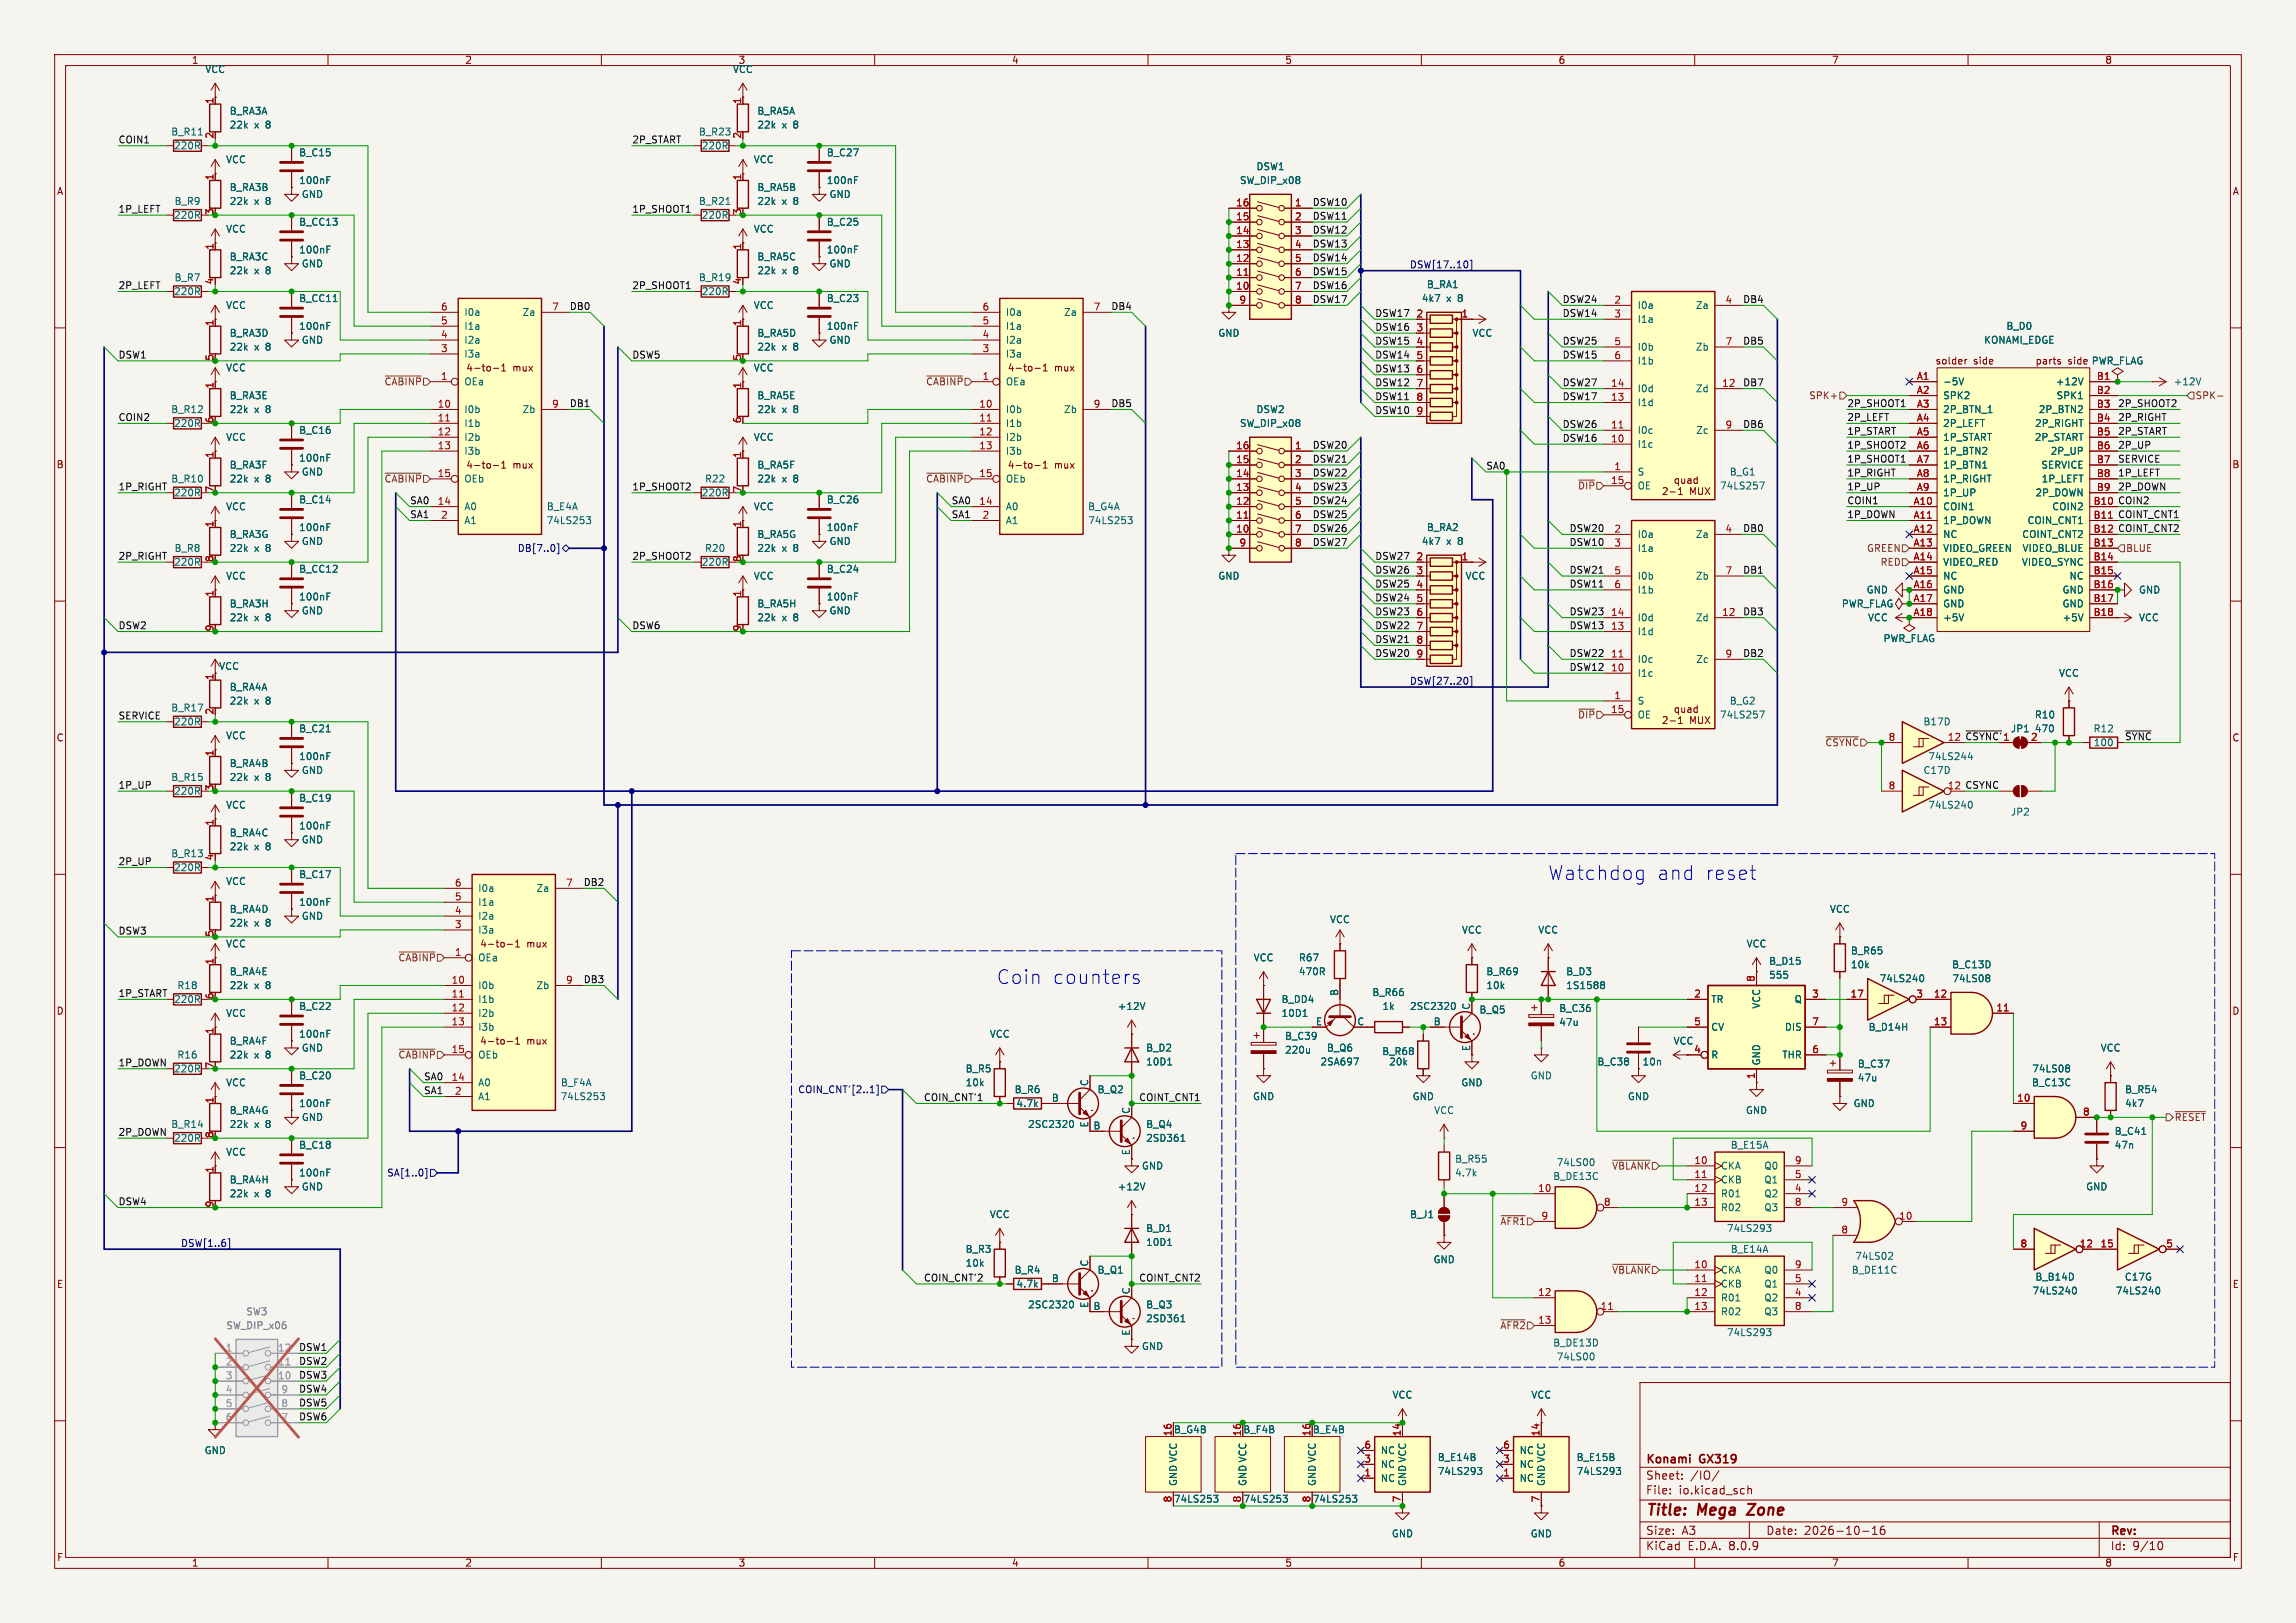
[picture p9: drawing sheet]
<svg xmlns="http://www.w3.org/2000/svg" width="420mm" height="297mm" viewBox="0 0 420 297" stroke-linecap="round" stroke-linejoin="round" font-family="sans-serif">
<defs><g id="words">
<g font-size="3.5" fill="#0000c2">
<text x="283.2" y="161.3">Watchdog</text>
<text x="303.1" y="161.3">and</text>
<text x="311.9" y="161.3">reset</text>
<text x="182.3" y="180.3">Coin</text>
<text x="192.5" y="180.3">counters</text>
</g>
<g font-size="2.8" fill="#840000">
<text x="301" y="277.9">Title:</text>
<text x="310.6" y="277.9">Mega</text>
<text x="320.6" y="277.9">Zone</text>
</g>
<g font-size="2.1" fill="#840000">
<text x="301" y="268.2">Konami</text>
<text x="311" y="268.2">GX319</text>
<text x="301" y="273.7">File:</text>
<text x="301" y="271">Sheet:</text>
<text x="307.1" y="273.7">io.kicad_sch</text>
<text x="309.2" y="271">/IO/</text>
<text x="301" y="281.1">Size:</text>
<text x="307.6" y="281.1">A3</text>
<text x="323" y="281.1">Date:</text>
<text x="330" y="281.1">2026-10-16</text>
<text x="386" y="281.3">Rev:</text>
<text x="301" y="283.9">KiCad</text>
<text x="308.7" y="283.9">E.D.A.</text>
<text x="316.3" y="283.9">8.0.9</text>
<text x="386" y="283.9">Id:</text>
<text x="390.1" y="283.9">9/10</text>
</g>
<g font-size="1.8" fill="#840000">
<text x="35" y="11.9">1</text>
<text x="85" y="11.9">2</text>
<text x="185" y="11.9">4</text>
<text x="235" y="11.9">5</text>
<text x="285" y="11.9">6</text>
<text x="335" y="11.9">7</text>
<text x="385" y="11.9">8</text>
<text x="10.3" y="35.9">A</text>
<text x="408.3" y="35.9">A</text>
<text x="85.2" y="68.2">4-to-1</text>
<text x="93.8" y="68.2">mux</text>
<text x="184.3" y="68.2">4-to-1</text>
<text x="192.9" y="68.2">mux</text>
<text x="353.9" y="66.9">solder</text>
<text x="361" y="66.9">side</text>
<text x="372.2" y="66.9">parts</text>
<text x="378.3" y="66.9">side PWR_FLAG</text>
<text x="10.3" y="85.9">B</text>
<text x="85.2" y="86">4-to-1</text>
<text x="93.8" y="86">mux</text>
<text x="184.3" y="86">4-to-1</text>
<text x="192.9" y="86">mux</text>
<text x="408.2" y="85.9">B</text>
<text x="10.3" y="135.9">C</text>
<text x="359.4" y="135.5">~{CSYNC'}</text>
<text x="408.2" y="135.9">C</text>
<text x="87.7" y="173.6">4-to-1</text>
<text x="96.4" y="173.6">mux</text>
<text x="10.3" y="185.9">D</text>
<text x="408.2" y="185.9">D</text>
<text x="87.7" y="191.4">4-to-1</text>
<text x="96.4" y="191.4">mux</text>
<text x="10.3" y="235.9">E</text>
<text x="408.3" y="235.9">E</text>
<text x="10.3" y="285.9">F</text>
<text x="35" y="286.9">1</text>
<text x="85" y="286.9">2</text>
<text x="135" y="286.9">3</text>
<text x="185" y="286.9">4</text>
<text x="235" y="286.9">5</text>
<text x="285" y="286.9">6</text>
<text x="335" y="286.9">7</text>
<text x="385" y="286.9">8</text>
<text x="408.3" y="285.9">F</text>
</g>
<g font-size="1.8" fill="#006464">
<text x="135" y="11.9">3</text>
<text x="37.5" y="13.6">VCC</text>
<text x="134" y="13.6">VCC</text>
<text x="41.9" y="21.2">B_RA3A</text>
<text x="41.9" y="23.7">22k</text>
<text x="46.5" y="23.7">x</text>
<text x="48.7" y="23.7">8</text>
<text x="138.4" y="21.2">B_RA5A</text>
<text x="138.4" y="23.7">22k</text>
<text x="143.1" y="23.7">x</text>
<text x="145.3" y="23.7">8</text>
<text x="31.2" y="25">B_R11</text>
<text x="31.7" y="27.5">220R</text>
<text x="54.6" y="28.8">B_C15</text>
<text x="127.7" y="25">B_R23</text>
<text x="128.3" y="27.5">220R</text>
<text x="151.1" y="28.8">B_C27</text>
<text x="41.3" y="30.1">VCC</text>
<text x="41.9" y="35.2">B_RA3B</text>
<text x="54.6" y="33.9">100nF</text>
<text x="137.8" y="30.1">VCC</text>
<text x="138.4" y="35.2">B_RA5B</text>
<text x="151.1" y="33.9">100nF</text>
<text x="226.7" y="33.9">SW_DIP_x08</text>
<text x="229.7" y="31.3">DSW1</text>
<text x="31.7" y="40.2">220R</text>
<text x="31.8" y="37.7">B_R9</text>
<text x="41.9" y="37.7">22k</text>
<text x="46.5" y="37.7">x</text>
<text x="48.7" y="37.7">8</text>
<text x="54.6" y="41.5">B_CC13</text>
<text x="55.1" y="36.4">GND</text>
<text x="127.7" y="37.7">B_R21</text>
<text x="128.3" y="40.2">220R</text>
<text x="138.4" y="37.7">22k</text>
<text x="143.1" y="37.7">x</text>
<text x="145.3" y="37.7">8</text>
<text x="151.1" y="41.5">B_C25</text>
<text x="151.6" y="36.4">GND</text>
<text x="41.3" y="42.8">VCC</text>
<text x="41.9" y="47.9">B_RA3C</text>
<text x="54.6" y="46.6">100nF</text>
<text x="137.8" y="42.8">VCC</text>
<text x="138.4" y="47.9">B_RA5C</text>
<text x="151.1" y="46.6">100nF</text>
<text x="31.8" y="51.7">B_R7</text>
<text x="41.9" y="50.4">22k</text>
<text x="46.5" y="50.4">x</text>
<text x="48.7" y="50.4">8</text>
<text x="55.1" y="49.1">GND</text>
<text x="127.7" y="51.7">B_R19</text>
<text x="138.4" y="50.4">22k</text>
<text x="143.1" y="50.4">x</text>
<text x="145.3" y="50.4">8</text>
<text x="151.6" y="49.1">GND</text>
<text x="260.9" y="52.9">B_RA1</text>
<text x="31.7" y="54.2">220R</text>
<text x="41.3" y="56.7">VCC</text>
<text x="54.6" y="55.5">B_CC11</text>
<text x="84.8" y="58">I0a</text>
<text x="95.5" y="58">Za</text>
<text x="128.3" y="54.2">220R</text>
<text x="137.8" y="56.7">VCC</text>
<text x="151.1" y="55.5">B_C23</text>
<text x="183.9" y="58">I0a</text>
<text x="194.5" y="58">Za</text>
<text x="260" y="55.5">4k7</text>
<text x="264.6" y="55.5">x</text>
<text x="266.8" y="55.5">8</text>
<text x="299.5" y="56.7">I0a</text>
<text x="299.5" y="59.3">I1a</text>
<text x="310.1" y="56.7">Za</text>
<text x="41.9" y="61.8">B_RA3D</text>
<text x="41.9" y="64.4">22k</text>
<text x="46.5" y="64.4">x</text>
<text x="48.7" y="64.4">8</text>
<text x="54.6" y="60.6">100nF</text>
<text x="55.1" y="63.1">GND</text>
<text x="84.8" y="65.6">I3a</text>
<text x="84.8" y="63.1">I2a</text>
<text x="84.8" y="60.6">I1a</text>
<text x="138.4" y="61.8">B_RA5D</text>
<text x="138.4" y="64.4">22k</text>
<text x="143.1" y="64.4">x</text>
<text x="145.3" y="64.4">8</text>
<text x="151.1" y="60.6">100nF</text>
<text x="151.6" y="63.1">GND</text>
<text x="183.9" y="65.6">I3a</text>
<text x="183.9" y="63.1">I2a</text>
<text x="183.9" y="60.6">I1a</text>
<text x="222.8" y="61.8">GND</text>
<text x="269.2" y="61.8">VCC</text>
<text x="299.5" y="64.4">I0b</text>
<text x="310.1" y="64.4">Zb</text>
<text x="362.8" y="63.1">KONAMI_EDGE</text>
<text x="366.9" y="60.6">B_D0</text>
<text x="41.3" y="68.2">VCC</text>
<text x="84.8" y="70.7">OEa</text>
<text x="137.8" y="68.2">VCC</text>
<text x="183.9" y="70.7">OEa</text>
<text x="299.5" y="72">I0d</text>
<text x="299.5" y="66.9">I1b</text>
<text x="310.1" y="72">Zd</text>
<text x="355.3" y="70.7">-5V</text>
<text x="376" y="70.7">+12V</text>
<text x="382.5" y="66.9">PWR_FLAG</text>
<text x="397.5" y="70.7">+12V</text>
<text x="31.2" y="75.8">B_R12</text>
<text x="41.9" y="73.3">B_RA3E</text>
<text x="41.9" y="75.8">22k</text>
<text x="46.5" y="75.8">x</text>
<text x="48.7" y="75.8">8</text>
<text x="84.8" y="75.8">I0b</text>
<text x="95.5" y="75.8">Zb</text>
<text x="138.4" y="73.3">B_RA5E</text>
<text x="138.4" y="75.8">22k</text>
<text x="143.1" y="75.8">x</text>
<text x="145.3" y="75.8">8</text>
<text x="183.9" y="75.8">I0b</text>
<text x="194.5" y="75.8">Zb</text>
<text x="229.7" y="75.8">DSW2</text>
<text x="299.5" y="74.5">I1d</text>
<text x="355.3" y="73.3">SPK2</text>
<text x="355.3" y="75.8">2P_BTN_1</text>
<text x="372.8" y="75.8">2P_BTN2</text>
<text x="376.1" y="73.3">SPK1</text>
<text x="31.7" y="78.3">220R</text>
<text x="41.3" y="80.9">VCC</text>
<text x="54.6" y="79.6">B_C16</text>
<text x="84.8" y="78.3">I1b</text>
<text x="84.8" y="80.9">I2b</text>
<text x="84.8" y="83.4">I3b</text>
<text x="137.8" y="80.9">VCC</text>
<text x="183.9" y="78.3">I1b</text>
<text x="183.9" y="80.9">I2b</text>
<text x="183.9" y="83.4">I3b</text>
<text x="226.7" y="78.3">SW_DIP_x08</text>
<text x="299.5" y="82.1">I1c</text>
<text x="299.5" y="79.6">I0c</text>
<text x="310.2" y="79.6">Zc</text>
<text x="355.3" y="78.3">2P_LEFT</text>
<text x="355.3" y="80.9">1P_START</text>
<text x="355.3" y="83.4">1P_BTN2</text>
<text x="372.1" y="80.9">2P_START</text>
<text x="372.2" y="78.3">2P_RIGHT</text>
<text x="375" y="83.4">2P_UP</text>
<text x="31.2" y="88.5">B_R10</text>
<text x="41.9" y="86">B_RA3F</text>
<text x="41.9" y="88.5">22k</text>
<text x="46.5" y="88.5">x</text>
<text x="48.7" y="88.5">8</text>
<text x="54.6" y="84.7">100nF</text>
<text x="55.1" y="87.2">GND</text>
<text x="84.8" y="88.5">OEb</text>
<text x="128.9" y="88.5">R22</text>
<text x="138.4" y="86">B_RA5F</text>
<text x="138.4" y="88.5">22k</text>
<text x="143.1" y="88.5">x</text>
<text x="145.3" y="88.5">8</text>
<text x="183.9" y="88.5">OEb</text>
<text x="299.5" y="87.2">S</text>
<text x="299.5" y="89.8">OE</text>
<text x="311.9" y="89.8">MUX</text>
<text x="314.5" y="89.8">74LS257</text>
<text x="316.3" y="87.2">B_G1</text>
<text x="355.3" y="86">1P_BTN1</text>
<text x="355.3" y="88.5">1P_RIGHT</text>
<text x="373.3" y="86">SERVICE</text>
<text x="373.4" y="88.5">1P_LEFT</text>
<text x="31.7" y="91">220R</text>
<text x="41.3" y="93.6">VCC</text>
<text x="54.6" y="92.3">B_C14</text>
<text x="84.8" y="93.6">A0</text>
<text x="99.9" y="93.6">B_E4A</text>
<text x="128.3" y="91">220R</text>
<text x="137.8" y="93.6">VCC</text>
<text x="151.1" y="92.3">B_C26</text>
<text x="183.9" y="93.6">A0</text>
<text x="198.9" y="93.6">B_G4A</text>
<text x="355.3" y="93.6">COIN1</text>
<text x="355.3" y="91">1P_UP</text>
<text x="372.2" y="91">2P_DOWN</text>
<text x="375.3" y="93.6">COIN2</text>
<text x="31.8" y="101.2">B_R8</text>
<text x="41.9" y="98.7">B_RA3G</text>
<text x="41.9" y="101.2">22k</text>
<text x="46.5" y="101.2">x</text>
<text x="48.7" y="101.2">8</text>
<text x="54.6" y="97.4">100nF</text>
<text x="55.1" y="99.9">GND</text>
<text x="84.8" y="96.1">A1</text>
<text x="99.9" y="96.1">74LS253</text>
<text x="128.9" y="101.2">R20</text>
<text x="138.4" y="98.7">B_RA5G</text>
<text x="138.4" y="101.2">22k</text>
<text x="143.1" y="101.2">x</text>
<text x="145.3" y="101.2">8</text>
<text x="151.1" y="97.4">100nF</text>
<text x="151.6" y="99.9">GND</text>
<text x="183.9" y="96.1">A1</text>
<text x="199" y="96.1">74LS253</text>
<text x="260" y="99.9">4k7</text>
<text x="260.9" y="97.4">B_RA2</text>
<text x="264.6" y="99.9">x</text>
<text x="266.8" y="99.9">8</text>
<text x="299.5" y="98.7">I0a</text>
<text x="299.5" y="101.2">I1a</text>
<text x="310.1" y="98.7">Za</text>
<text x="355.3" y="96.1">1P_DOWN</text>
<text x="355.3" y="98.7">NC</text>
<text x="355.3" y="101.2">VIDEO_GREEN</text>
<text x="369.8" y="98.7">COINT_CNT2</text>
<text x="369.9" y="101.2">VIDEO_BLUE</text>
<text x="370.8" y="96.1">COIN_CNT1</text>
<text x="31.7" y="103.7">220R</text>
<text x="41.3" y="106.3">VCC</text>
<text x="54.6" y="105">B_CC12</text>
<text x="128.3" y="103.7">220R</text>
<text x="137.8" y="106.3">VCC</text>
<text x="151.1" y="105">B_C24</text>
<text x="222.8" y="106.3">GND</text>
<text x="268" y="106.3">VCC</text>
<text x="299.5" y="106.3">I0b</text>
<text x="310.1" y="106.3">Zb</text>
<text x="355.3" y="103.7">VIDEO_RED</text>
<text x="355.3" y="106.3">NC</text>
<text x="369.7" y="103.7">VIDEO_SYNC</text>
<text x="378.5" y="106.3">NC</text>
<text x="41.9" y="113.9">22k</text>
<text x="41.9" y="111.4">B_RA3H</text>
<text x="46.5" y="113.9">x</text>
<text x="48.7" y="113.9">8</text>
<text x="54.6" y="110.1">100nF</text>
<text x="55.1" y="112.6">GND</text>
<text x="138.4" y="113.9">22k</text>
<text x="138.4" y="111.4">B_RA5H</text>
<text x="143.1" y="113.9">x</text>
<text x="145.3" y="113.9">8</text>
<text x="151.1" y="110.1">100nF</text>
<text x="151.6" y="112.6">GND</text>
<text x="299.5" y="113.9">I0d</text>
<text x="299.5" y="108.8">I1b</text>
<text x="310.1" y="113.9">Zd</text>
<text x="336.8" y="111.4">PWR_FLAG</text>
<text x="341.4" y="108.8">GND</text>
<text x="341.6" y="113.9">VCC</text>
<text x="355.3" y="108.8">GND</text>
<text x="355.3" y="111.4">GND</text>
<text x="355.3" y="113.9">+5V</text>
<text x="377.2" y="108.8">GND</text>
<text x="377.2" y="111.4">GND</text>
<text x="377.2" y="113.9">+5V</text>
<text x="391.2" y="108.8">GND</text>
<text x="391.2" y="113.9">VCC</text>
<text x="299.5" y="116.4">I1d</text>
<text x="344.4" y="117.7">PWR_FLAG</text>
<text x="40" y="122.8">VCC</text>
<text x="299.5" y="124.1">I1c</text>
<text x="299.5" y="121.5">I0c</text>
<text x="310.2" y="121.5">Zc</text>
<text x="376.5" y="124.1">VCC</text>
<text x="31.2" y="130.4">B_R17</text>
<text x="41.9" y="126.6">B_RA4A</text>
<text x="41.9" y="129.1">22k</text>
<text x="46.5" y="129.1">x</text>
<text x="48.7" y="129.1">8</text>
<text x="299.5" y="129.1">S</text>
<text x="299.5" y="131.7">OE</text>
<text x="311.9" y="131.7">MUX</text>
<text x="314.5" y="131.7">74LS257</text>
<text x="316.3" y="129.1">B_G2</text>
<text x="372.1" y="131.7">R10</text>
<text x="31.7" y="132.9">220R</text>
<text x="41.3" y="135.5">VCC</text>
<text x="54.6" y="134.2">B_C21</text>
<text x="351.7" y="132.9">B17D</text>
<text x="367.7" y="134.2">JP1</text>
<text x="372.1" y="134.2">470</text>
<text x="382.9" y="134.2">R12</text>
<text x="382.9" y="136.8">100</text>
<text x="31.2" y="143.1">B_R15</text>
<text x="41.9" y="140.6">B_RA4B</text>
<text x="41.9" y="143.1">22k</text>
<text x="46.5" y="143.1">x</text>
<text x="48.7" y="143.1">8</text>
<text x="54.6" y="139.3">100nF</text>
<text x="55.1" y="141.8">GND</text>
<text x="351.7" y="141.8">C17D</text>
<text x="352.6" y="139.3">74LS244</text>
<text x="31.7" y="145.6">220R</text>
<text x="41.3" y="148.2">VCC</text>
<text x="54.6" y="146.9">B_C19</text>
<text x="352.6" y="148.2">74LS240</text>
<text x="367.7" y="149.5">JP2</text>
<text x="41.9" y="153.3">B_RA4C</text>
<text x="41.9" y="155.8">22k</text>
<text x="46.5" y="155.8">x</text>
<text x="48.7" y="155.8">8</text>
<text x="54.6" y="152">100nF</text>
<text x="55.1" y="154.5">GND</text>
<text x="31.2" y="157.1">B_R13</text>
<text x="31.7" y="159.6">220R</text>
<text x="54.6" y="160.9">B_C17</text>
<text x="41.3" y="162.2">VCC</text>
<text x="41.9" y="167.2">B_RA4D</text>
<text x="54.6" y="166">100nF</text>
<text x="87.4" y="166">I1a</text>
<text x="87.4" y="163.4">I0a</text>
<text x="98" y="163.4">Za</text>
<text x="334.6" y="167.2">VCC</text>
<text x="41.3" y="173.6">VCC</text>
<text x="41.9" y="169.8">22k</text>
<text x="46.5" y="169.8">x</text>
<text x="48.7" y="169.8">8</text>
<text x="55.1" y="168.5">GND</text>
<text x="87.4" y="171">I3a</text>
<text x="87.4" y="168.5">I2a</text>
<text x="243.2" y="169.1">VCC</text>
<text x="267.3" y="171">VCC</text>
<text x="281.3" y="171">VCC</text>
<text x="319.4" y="173.6">VCC</text>
<text x="41.9" y="178.7">B_RA4E</text>
<text x="87.4" y="176.1">OEa</text>
<text x="229.2" y="176.1">VCC</text>
<text x="237.5" y="178.7">470R</text>
<text x="237.5" y="176.1">R67</text>
<text x="271.8" y="178.7">B_R69</text>
<text x="286.4" y="178.7">B_D3</text>
<text x="323.5" y="179.3">555</text>
<text x="323.5" y="176.8">B_D15</text>
<text x="338.5" y="177.4">10k</text>
<text x="338.5" y="174.9">B_R65</text>
<text x="343.7" y="179.9">74LS240</text>
<text x="357" y="177.4">B_C13D</text>
<text x="357" y="179.9">74LS08</text>
<text x="31.7" y="183.7">220R</text>
<text x="32.3" y="181.2">R18</text>
<text x="41.9" y="181.2">22k</text>
<text x="46.5" y="181.2">x</text>
<text x="48.7" y="181.2">8</text>
<text x="54.6" y="185">B_C22</text>
<text x="87.4" y="181.2">I0b</text>
<text x="87.4" y="183.7">I1b</text>
<text x="98" y="181.2">Zb</text>
<text x="204.4" y="185">+12V</text>
<text x="234.3" y="183.7">B_DD4</text>
<text x="244.9" y="182.3" transform="rotate(-90 244.9 182.3)">B</text>
<text x="250.9" y="182.5">B_R66</text>
<text x="252.8" y="185">1k</text>
<text x="257.8" y="185">2SC2320</text>
<text x="269" y="184.9" transform="rotate(-90 269 184.9)">C</text>
<text x="270.5" y="185.6">B_Q5</text>
<text x="271.8" y="181.2">10k</text>
<text x="285.1" y="185.4">B_C36</text>
<text x="286.4" y="181.2">1S1588</text>
<text x="312.9" y="183.7">TR</text>
<text x="322.2" y="184.7" transform="rotate(-90 322.2 184.7)">VCC</text>
<text x="328.2" y="183.7">Q</text>
<text x="41.3" y="186.3">VCC</text>
<text x="41.9" y="191.4">B_RA4F</text>
<text x="54.6" y="190.1">100nF</text>
<text x="87.4" y="186.3">I2b</text>
<text x="87.4" y="188.8">I3b</text>
<text x="181" y="190.1">VCC</text>
<text x="234.3" y="186.3">10D1</text>
<text x="235" y="190.5">B_C39</text>
<text x="240.6" y="187.7">E</text>
<text x="248.2" y="187.7">C</text>
<text x="262.2" y="187.7">B</text>
<text x="285.1" y="187.9">47u</text>
<text x="306" y="191.4">VCC</text>
<text x="312.9" y="188.8">CV</text>
<text x="326.4" y="188.8">DIS</text>
<text x="341.7" y="188.8">B_D14H</text>
<text x="31.7" y="196.4">220R</text>
<text x="32.3" y="193.9">R16</text>
<text x="41.9" y="193.9">22k</text>
<text x="46.5" y="193.9">x</text>
<text x="48.7" y="193.9">8</text>
<text x="54.6" y="197.7">B_C20</text>
<text x="55.1" y="192.6">GND</text>
<text x="87.4" y="193.9">OEb</text>
<text x="176.5" y="196.4">B_R5</text>
<text x="209.6" y="192.6">B_D2</text>
<text x="209.6" y="195.2">10D1</text>
<text x="235" y="193">220u</text>
<text x="241.4" y="195.2">2SA697</text>
<text x="242.6" y="192.6">B_Q6</text>
<text x="252.7" y="193.3">B_R68</text>
<text x="254" y="195.2">20k</text>
<text x="269" y="192.4" transform="rotate(-90 269 192.4)">E</text>
<text x="279.9" y="197.7">GND</text>
<text x="292.1" y="195.2">B_C38</text>
<text x="300.4" y="195.2">10n</text>
<text x="312.9" y="193.9">R</text>
<text x="322.2" y="195.1" transform="rotate(-90 322.2 195.1)">GND</text>
<text x="325.9" y="193.9">THR</text>
<text x="339.7" y="195.6">B_C37</text>
<text x="371.6" y="196.4">74LS08</text>
<text x="384.2" y="192.6">VCC</text>
<text x="41.3" y="199">VCC</text>
<text x="54.6" y="202.8">100nF</text>
<text x="87.4" y="199">A0</text>
<text x="87.4" y="201.5">A1</text>
<text x="102.4" y="201.5">74LS253</text>
<text x="102.5" y="199">B_F4A</text>
<text x="176.5" y="199">10k</text>
<text x="185.5" y="200.3">B_R6</text>
<text x="185.8" y="202.8">4.7k</text>
<text x="192.3" y="201.7">B</text>
<text x="199.1" y="198.9" transform="rotate(-90 199.1 198.9)">C</text>
<text x="200.7" y="200.3">B_Q2</text>
<text x="206.8" y="203.9" transform="rotate(-90 206.8 203.9)">C</text>
<text x="229.1" y="201.5">GND</text>
<text x="258.3" y="201.5">GND</text>
<text x="267.2" y="199">GND</text>
<text x="297.7" y="201.5">GND</text>
<text x="339" y="202.8">GND</text>
<text x="339.7" y="198.1">47u</text>
<text x="371.6" y="199">B_C13C</text>
<text x="388.6" y="202.8">4k7</text>
<text x="388.6" y="200.3">B_R54</text>
<text x="31.2" y="206.6">B_R14</text>
<text x="31.7" y="209.1">220R</text>
<text x="41.9" y="204.1">B_RA4G</text>
<text x="41.9" y="206.6">22k</text>
<text x="46.5" y="206.6">x</text>
<text x="48.7" y="206.6">8</text>
<text x="55.1" y="205.3">GND</text>
<text x="188" y="206.6">2SC2320</text>
<text x="199.1" y="206.4" transform="rotate(-90 199.1 206.4)">E</text>
<text x="199.9" y="206.8">B</text>
<text x="209.6" y="209.1">2SD361</text>
<text x="209.6" y="206.6">B_Q4</text>
<text x="262.2" y="204.1">VCC</text>
<text x="319.3" y="204.1">GND</text>
<text x="386.7" y="207.9">B_C41</text>
<text x="41.3" y="211.7">VCC</text>
<text x="54.6" y="215.5">100nF</text>
<text x="54.6" y="210.4">B_C18</text>
<text x="206.8" y="211.5" transform="rotate(-90 206.8 211.5)">E</text>
<text x="208.8" y="214.2">GND</text>
<text x="266.1" y="215.5">4.7k</text>
<text x="266.1" y="213">B_R55</text>
<text x="284.7" y="213.6">74LS00</text>
<text x="314.7" y="214.2">CKA</text>
<text x="316.5" y="210.4">B_E15A</text>
<text x="322.6" y="214.2">Q0</text>
<text x="386.7" y="210.4">47n</text>
<text x="41.9" y="219.3">22k</text>
<text x="41.9" y="216.8">B_RA4H</text>
<text x="46.5" y="219.3">x</text>
<text x="48.7" y="219.3">8</text>
<text x="55.1" y="218">GND</text>
<text x="204.4" y="218">+12V</text>
<text x="284" y="216.1">B_DE13C</text>
<text x="314.7" y="216.8">CKB</text>
<text x="314.7" y="219.3">R01</text>
<text x="314.7" y="221.8">R02</text>
<text x="322.6" y="219.3">Q2</text>
<text x="322.6" y="216.8">Q1</text>
<text x="322.6" y="221.8">Q3</text>
<text x="381.5" y="218">GND</text>
<text x="181" y="223.1">VCC</text>
<text x="209.6" y="225.7">B_D1</text>
<text x="257.8" y="223.1">B_J1</text>
<text x="315.8" y="225.7">74LS293</text>
<text x="176.5" y="229.5">B_R3</text>
<text x="176.5" y="232">10k</text>
<text x="185.5" y="233.3">B_R4</text>
<text x="199.1" y="231.9" transform="rotate(-90 199.1 231.9)">C</text>
<text x="200.7" y="233.3">B_Q1</text>
<text x="209.6" y="228.2">10D1</text>
<text x="262.1" y="231.4">GND</text>
<text x="314.7" y="233.3">CKA</text>
<text x="316.5" y="229.5">B_E14A</text>
<text x="322.6" y="233.3">Q0</text>
<text x="338.6" y="233.3">B_DE11C</text>
<text x="339.3" y="230.7">74LS02</text>
<text x="185.8" y="235.8">4.7k</text>
<text x="188" y="239.6">2SC2320</text>
<text x="192.3" y="234.7">B</text>
<text x="199.1" y="239.4" transform="rotate(-90 199.1 239.4)">E</text>
<text x="199.9" y="239.8">B</text>
<text x="206.8" y="237" transform="rotate(-90 206.8 237)">C</text>
<text x="209.6" y="239.6">B_Q3</text>
<text x="314.7" y="235.8">CKB</text>
<text x="314.7" y="238.4">R01</text>
<text x="322.6" y="238.4">Q2</text>
<text x="322.6" y="235.8">Q1</text>
<text x="371.7" y="237.1">74LS240</text>
<text x="372.2" y="234.5">B_B14D</text>
<text x="386.9" y="237.1">74LS240</text>
<text x="388.6" y="234.5">C17G</text>
<text x="206.8" y="244.5" transform="rotate(-90 206.8 244.5)">E</text>
<text x="209.6" y="242.2">2SD361</text>
<text x="314.7" y="240.9">R02</text>
<text x="315.8" y="244.7">74LS293</text>
<text x="322.6" y="240.9">Q3</text>
<text x="208.8" y="247.2">GND</text>
<text x="284" y="246.6">B_DE13D</text>
<text x="284.7" y="249.1">74LS00</text>
<text x="254.6" y="256.1">VCC</text>
<text x="280" y="256.1">VCC</text>
<text x="214.6" y="262.5">B_G4B</text>
<text x="227.3" y="262.5">B_F4B</text>
<text x="240" y="262.5">B_E4B</text>
<text x="37.3" y="266.3">GND</text>
<text x="252.5" y="268.8">NC</text>
<text x="252.5" y="266.3">NC</text>
<text x="262.9" y="267.6">B_E14B</text>
<text x="277.9" y="268.8">NC</text>
<text x="277.9" y="266.3">NC</text>
<text x="288.3" y="267.6">B_E15B</text>
<text x="214.6" y="275.2">74LS253</text>
<text x="215.5" y="272" transform="rotate(-90 215.5 272)">GND VCC</text>
<text x="227.3" y="275.2">74LS253</text>
<text x="228.2" y="272" transform="rotate(-90 228.2 272)">GND VCC</text>
<text x="240" y="275.2">74LS253</text>
<text x="240.9" y="272" transform="rotate(-90 240.9 272)">GND VCC</text>
<text x="252.5" y="271.4">NC</text>
<text x="257.4" y="272" transform="rotate(-90 257.4 272)">GND VCC</text>
<text x="262.9" y="270.1">74LS293</text>
<text x="277.9" y="271.4">NC</text>
<text x="282.8" y="272" transform="rotate(-90 282.8 272)">GND VCC</text>
<text x="288.3" y="270.1">74LS293</text>
<text x="254.5" y="281.5">GND</text>
<text x="279.9" y="281.5">GND</text>
</g>
<g font-size="1.8" fill="#a90000">
<text x="39.1" y="19.1" transform="rotate(-90 39.1 19.1)">1</text>
<text x="135.6" y="19.1" transform="rotate(-90 135.6 19.1)">1</text>
<text x="39.1" y="25.5" transform="rotate(-90 39.1 25.5)">2</text>
<text x="135.6" y="25.5" transform="rotate(-90 135.6 25.5)">2</text>
<text x="39.1" y="33.1" transform="rotate(-90 39.1 33.1)">1</text>
<text x="135.6" y="33.1" transform="rotate(-90 135.6 33.1)">1</text>
<text x="39.1" y="39.4" transform="rotate(-90 39.1 39.4)">3</text>
<text x="135.6" y="39.4" transform="rotate(-90 135.6 39.4)">3</text>
<text x="226" y="40.4">15</text>
<text x="226" y="37.8">16</text>
<text x="236.8" y="37.8">1</text>
<text x="236.8" y="40.4">2</text>
<text x="39.1" y="45.8" transform="rotate(-90 39.1 45.8)">1</text>
<text x="135.6" y="45.8" transform="rotate(-90 135.6 45.8)">1</text>
<text x="226" y="45.5">13</text>
<text x="226" y="42.9">14</text>
<text x="236.8" y="42.9">3</text>
<text x="236.8" y="45.5">4</text>
<text x="39.1" y="52.1" transform="rotate(-90 39.1 52.1)">4</text>
<text x="135.6" y="52.1" transform="rotate(-90 135.6 52.1)">4</text>
<text x="226" y="53.1">10</text>
<text x="226" y="50.5">11</text>
<text x="226" y="48">12</text>
<text x="236.8" y="48">5</text>
<text x="236.8" y="50.5">6</text>
<text x="236.8" y="53.1">7</text>
<text x="39.1" y="59.8" transform="rotate(-90 39.1 59.8)">1</text>
<text x="80.6" y="59.4">5</text>
<text x="80.6" y="56.9">6</text>
<text x="100.9" y="56.9">7</text>
<text x="135.6" y="59.8" transform="rotate(-90 135.6 59.8)">1</text>
<text x="179.6" y="59.4">5</text>
<text x="179.6" y="56.9">6</text>
<text x="200" y="56.9">7</text>
<text x="226.6" y="55.6">9</text>
<text x="236.8" y="55.6">8</text>
<text x="259" y="58.2">2</text>
<text x="267.3" y="58.2">1</text>
<text x="295.2" y="55.6">2</text>
<text x="295.2" y="58.2">3</text>
<text x="315.5" y="55.6">4</text>
<text x="80.6" y="64.5">3</text>
<text x="80.6" y="62">4</text>
<text x="179.6" y="64.5">3</text>
<text x="179.6" y="62">4</text>
<text x="259" y="60.7">3</text>
<text x="259" y="63.2">4</text>
<text x="259" y="65.8">5</text>
<text x="295.2" y="63.2">5</text>
<text x="295.2" y="65.8">6</text>
<text x="315.5" y="63.2">7</text>
<text x="39.1" y="71.2" transform="rotate(-90 39.1 71.2)">1</text>
<text x="39.1" y="66.1" transform="rotate(-90 39.1 66.1)">5</text>
<text x="80.6" y="69.6">1</text>
<text x="135.6" y="71.2" transform="rotate(-90 135.6 71.2)">1</text>
<text x="135.6" y="66.1" transform="rotate(-90 135.6 66.1)">5</text>
<text x="179.6" y="69.6">1</text>
<text x="259" y="68.3">6</text>
<text x="259" y="70.9">7</text>
<text x="294.6" y="70.9">14</text>
<text x="314.9" y="70.9">12</text>
<text x="350.5" y="69.6">A1</text>
<text x="383.5" y="69.6">B1</text>
<text x="39.1" y="77.5" transform="rotate(-90 39.1 77.5)">6</text>
<text x="80" y="74.7">10</text>
<text x="80" y="77.2">11</text>
<text x="100.9" y="74.7">9</text>
<text x="135.6" y="77.5" transform="rotate(-90 135.6 77.5)">6</text>
<text x="179" y="74.7">10</text>
<text x="179" y="77.2">11</text>
<text x="200" y="74.7">9</text>
<text x="259" y="73.4">8</text>
<text x="259" y="75.9">9</text>
<text x="294.6" y="73.4">13</text>
<text x="350.5" y="72.1">A2</text>
<text x="350.5" y="74.7">A3</text>
<text x="350.5" y="77.2">A4</text>
<text x="383.5" y="72.1">B2</text>
<text x="383.5" y="74.7">B3</text>
<text x="383.5" y="77.2">B4</text>
<text x="39.1" y="83.9" transform="rotate(-90 39.1 83.9)">1</text>
<text x="80" y="79.8">12</text>
<text x="80" y="82.3">13</text>
<text x="135.6" y="83.9" transform="rotate(-90 135.6 83.9)">1</text>
<text x="179" y="79.8">12</text>
<text x="179" y="82.3">13</text>
<text x="226" y="82.3">16</text>
<text x="236.8" y="82.3">1</text>
<text x="294.6" y="81">10</text>
<text x="294.6" y="78.5">11</text>
<text x="315.5" y="78.5">9</text>
<text x="350.5" y="79.8">A5</text>
<text x="350.5" y="82.3">A6</text>
<text x="383.5" y="79.8">B5</text>
<text x="383.5" y="82.3">B6</text>
<text x="80" y="87.4">15</text>
<text x="179" y="87.4">15</text>
<text x="226" y="89.9">13</text>
<text x="226" y="87.4">14</text>
<text x="226" y="84.8">15</text>
<text x="236.8" y="84.8">2</text>
<text x="236.8" y="87.4">3</text>
<text x="236.8" y="89.9">4</text>
<text x="294.6" y="88.6">15</text>
<text x="295.2" y="86.1">1</text>
<text x="350.5" y="84.8">A7</text>
<text x="350.5" y="87.4">A8</text>
<text x="350.5" y="89.9">A9</text>
<text x="383.5" y="84.8">B7</text>
<text x="383.5" y="87.4">B8</text>
<text x="383.5" y="89.9">B9</text>
<text x="39.1" y="90.2" transform="rotate(-90 39.1 90.2)">7</text>
<text x="80" y="92.5">14</text>
<text x="80.6" y="95">2</text>
<text x="135.6" y="90.2" transform="rotate(-90 135.6 90.2)">7</text>
<text x="179" y="92.5">14</text>
<text x="179.6" y="95">2</text>
<text x="226" y="95">11</text>
<text x="226" y="92.5">12</text>
<text x="236.8" y="92.5">5</text>
<text x="236.8" y="95">6</text>
<text x="349.9" y="92.5">A10</text>
<text x="349.9" y="95">A11</text>
<text x="382.9" y="92.5">B10</text>
<text x="382.9" y="95">B11</text>
<text x="39.1" y="96.6" transform="rotate(-90 39.1 96.6)">1</text>
<text x="135.6" y="96.6" transform="rotate(-90 135.6 96.6)">1</text>
<text x="226" y="97.5">10</text>
<text x="226.6" y="100.1">9</text>
<text x="236.8" y="97.5">7</text>
<text x="236.8" y="100.1">8</text>
<text x="295.2" y="97.5">2</text>
<text x="295.2" y="100.1">3</text>
<text x="315.5" y="97.5">4</text>
<text x="349.9" y="97.5">A12</text>
<text x="349.9" y="100.1">A13</text>
<text x="382.9" y="97.5">B12</text>
<text x="382.9" y="100.1">B13</text>
<text x="39.1" y="102.9" transform="rotate(-90 39.1 102.9)">8</text>
<text x="135.6" y="102.9" transform="rotate(-90 135.6 102.9)">8</text>
<text x="259" y="102.6">2</text>
<text x="259" y="105.2">3</text>
<text x="259" y="107.7">4</text>
<text x="267.3" y="102.6">1</text>
<text x="295.2" y="105.2">5</text>
<text x="295.2" y="107.7">6</text>
<text x="315.5" y="105.2">7</text>
<text x="349.9" y="102.6">A14</text>
<text x="349.9" y="105.2">A15</text>
<text x="349.9" y="107.7">A16</text>
<text x="382.9" y="102.6">B14</text>
<text x="382.9" y="105.2">B15</text>
<text x="382.9" y="107.7">B16</text>
<text x="39.1" y="109.3" transform="rotate(-90 39.1 109.3)">1</text>
<text x="135.6" y="109.3" transform="rotate(-90 135.6 109.3)">1</text>
<text x="259" y="110.2">5</text>
<text x="259" y="112.8">6</text>
<text x="294.6" y="112.8">14</text>
<text x="314.9" y="112.8">12</text>
<text x="349.9" y="110.2">A17</text>
<text x="349.9" y="112.8">A18</text>
<text x="382.9" y="110.2">B17</text>
<text x="382.9" y="112.8">B18</text>
<text x="39.1" y="115.6" transform="rotate(-90 39.1 115.6)">9</text>
<text x="135.6" y="115.6" transform="rotate(-90 135.6 115.6)">9</text>
<text x="259" y="115.3">7</text>
<text x="259" y="117.9">8</text>
<text x="294.6" y="115.3">13</text>
<text x="39.1" y="124.5" transform="rotate(-90 39.1 124.5)">1</text>
<text x="259" y="120.4">9</text>
<text x="294.6" y="122.9">10</text>
<text x="294.6" y="120.4">11</text>
<text x="315.5" y="120.4">9</text>
<text x="39.1" y="130.9" transform="rotate(-90 39.1 130.9)">2</text>
<text x="294.6" y="130.6">15</text>
<text x="295.2" y="128">1</text>
<text x="345.4" y="135.6">8</text>
<text x="356.2" y="135.6">12</text>
<text x="366.3" y="135.6">1</text>
<text x="371.4" y="135.6">2</text>
<text x="39.1" y="138.5" transform="rotate(-90 39.1 138.5)">1</text>
<text x="39.1" y="144.9" transform="rotate(-90 39.1 144.9)">3</text>
<text x="345.4" y="144.5">8</text>
<text x="356.2" y="144.5">12</text>
<text x="39.1" y="151.2" transform="rotate(-90 39.1 151.2)">1</text>
<text x="39.1" y="157.6" transform="rotate(-90 39.1 157.6)">4</text>
<text x="39.1" y="165.2" transform="rotate(-90 39.1 165.2)">1</text>
<text x="83.1" y="167.4">4</text>
<text x="83.1" y="164.8">5</text>
<text x="83.1" y="162.3">6</text>
<text x="103.4" y="162.3">7</text>
<text x="39.1" y="171.5" transform="rotate(-90 39.1 171.5)">5</text>
<text x="83.1" y="169.9">3</text>
<text x="39.1" y="176.6" transform="rotate(-90 39.1 176.6)">1</text>
<text x="83.1" y="175">1</text>
<text x="321.1" y="179.8" transform="rotate(-90 321.1 179.8)">8</text>
<text x="39.1" y="183" transform="rotate(-90 39.1 183)">6</text>
<text x="82.5" y="180.1">10</text>
<text x="82.5" y="182.6">11</text>
<text x="82.5" y="185.2">12</text>
<text x="103.4" y="180.1">9</text>
<text x="309.8" y="182.6">2</text>
<text x="331.4" y="182.6">3</text>
<text x="338.4" y="182.6">17</text>
<text x="350.4" y="182.6">3</text>
<text x="353.7" y="182.6">12</text>
<text x="365.1" y="185.2">11</text>
<text x="39.1" y="189.3" transform="rotate(-90 39.1 189.3)">1</text>
<text x="82.5" y="187.7">13</text>
<text x="309.8" y="187.7">5</text>
<text x="331.4" y="187.7">7</text>
<text x="353.7" y="187.7">13</text>
<text x="39.1" y="195.7" transform="rotate(-90 39.1 195.7)">7</text>
<text x="82.5" y="197.9">14</text>
<text x="82.5" y="192.8">15</text>
<text x="309.8" y="192.8">4</text>
<text x="321.1" y="197.6" transform="rotate(-90 321.1 197.6)">1</text>
<text x="331.4" y="192.8">6</text>
<text x="39.1" y="202" transform="rotate(-90 39.1 202)">1</text>
<text x="83.1" y="200.4">2</text>
<text x="368.9" y="201.7">10</text>
<text x="39.1" y="208.4" transform="rotate(-90 39.1 208.4)">8</text>
<text x="369.5" y="206.8">9</text>
<text x="380.9" y="204.2">8</text>
<text x="39.1" y="214.7" transform="rotate(-90 39.1 214.7)">1</text>
<text x="309.8" y="213.1">10</text>
<text x="309.8" y="215.6">11</text>
<text x="328.2" y="215.6">5</text>
<text x="328.2" y="213.1">9</text>
<text x="39.1" y="221.1" transform="rotate(-90 39.1 221.1)">9</text>
<text x="281.3" y="218.2">10</text>
<text x="293.3" y="220.7">8</text>
<text x="309.8" y="218.2">12</text>
<text x="309.8" y="220.7">13</text>
<text x="328.2" y="218.2">4</text>
<text x="328.2" y="220.7">8</text>
<text x="336.7" y="220.7">9</text>
<text x="281.9" y="223.3">9</text>
<text x="336.7" y="225.8">8</text>
<text x="347.3" y="223.3">10</text>
<text x="309.8" y="232.2">10</text>
<text x="328.2" y="232.2">9</text>
<text x="369.5" y="228.3">8</text>
<text x="380.3" y="228.3">12</text>
<text x="384.1" y="228.3">15</text>
<text x="396.2" y="228.3">5</text>
<text x="281.3" y="237.2">12</text>
<text x="292.7" y="239.8">11</text>
<text x="309.8" y="234.7">11</text>
<text x="309.8" y="237.2">12</text>
<text x="309.8" y="239.8">13</text>
<text x="328.2" y="237.2">4</text>
<text x="328.2" y="234.7">5</text>
<text x="328.2" y="239.8">8</text>
<text x="281.3" y="242.3">13</text>
<text x="214.4" y="262.9" transform="rotate(-90 214.4 262.9)">16</text>
<text x="227.1" y="262.9" transform="rotate(-90 227.1 262.9)">16</text>
<text x="239.8" y="262.9" transform="rotate(-90 239.8 262.9)">16</text>
<text x="256.3" y="262.9" transform="rotate(-90 256.3 262.9)">14</text>
<text x="281.7" y="262.9" transform="rotate(-90 281.7 262.9)">14</text>
<text x="249.5" y="267.7">3</text>
<text x="249.5" y="265.2">6</text>
<text x="274.9" y="267.7">3</text>
<text x="274.9" y="265.2">6</text>
<text x="214.4" y="275" transform="rotate(-90 214.4 275)">8</text>
<text x="227.1" y="275" transform="rotate(-90 227.1 275)">8</text>
<text x="239.8" y="275" transform="rotate(-90 239.8 275)">8</text>
<text x="249.5" y="270.3">1</text>
<text x="256.3" y="275" transform="rotate(-90 256.3 275)">7</text>
<text x="274.9" y="270.3">1</text>
<text x="281.7" y="275" transform="rotate(-90 281.7 275)">7</text>
</g>
<g font-size="1.8" fill="#0f0f0f">
<text x="21.6" y="26.3">COIN1</text>
<text x="115.6" y="26.3">2P_START</text>
<text x="21.6" y="39">1P_LEFT</text>
<text x="115.6" y="39">1P_SHOOT1</text>
<text x="240" y="40.3">DSW11</text>
<text x="240" y="37.8">DSW10</text>
<text x="240" y="42.8">DSW12</text>
<text x="240" y="47.9">DSW14</text>
<text x="240" y="45.4">DSW13</text>
<text x="21.6" y="53">2P_LEFT</text>
<text x="115.6" y="53">2P_SHOOT1</text>
<text x="240" y="53">DSW16</text>
<text x="240" y="50.5">DSW15</text>
<text x="104.1" y="56.8">DB0</text>
<text x="203.2" y="56.8">DB4</text>
<text x="240" y="55.5">DSW17</text>
<text x="251.5" y="58.1">DSW17</text>
<text x="285.8" y="55.5">DSW24</text>
<text x="285.8" y="58.1">DSW14</text>
<text x="318.8" y="55.5">DB4</text>
<text x="21.6" y="65.7">DSW1</text>
<text x="115.6" y="65.7">DSW5</text>
<text x="251.5" y="63.2">DSW15</text>
<text x="251.5" y="60.6">DSW16</text>
<text x="251.5" y="65.7">DSW14</text>
<text x="285.8" y="63.2">DSW25</text>
<text x="285.8" y="65.7">DSW15</text>
<text x="318.8" y="63.2">DB5</text>
<text x="251.5" y="70.8">DSW12</text>
<text x="251.5" y="68.2">DSW13</text>
<text x="285.8" y="70.8">DSW27</text>
<text x="318.8" y="70.8">DB7</text>
<text x="21.6" y="77.1">COIN2</text>
<text x="104.1" y="74.6">DB1</text>
<text x="203.2" y="74.6">DB5</text>
<text x="251.5" y="75.9">DSW10</text>
<text x="251.5" y="73.3">DSW11</text>
<text x="285.8" y="73.3">DSW17</text>
<text x="337.8" y="74.6">2P_SHOOT1</text>
<text x="337.8" y="77.1">2P_LEFT</text>
<text x="387.3" y="77.1">2P_RIGHT</text>
<text x="387.3" y="74.6">2P_SHOOT2</text>
<text x="240" y="82.2">DSW20</text>
<text x="285.8" y="80.9">DSW16</text>
<text x="285.8" y="78.4">DSW26</text>
<text x="318.8" y="78.4">DB6</text>
<text x="337.8" y="79.7">1P_START</text>
<text x="337.8" y="82.2">1P_SHOOT2</text>
<text x="387.3" y="82.2">2P_UP</text>
<text x="387.3" y="79.7">2P_START</text>
<text x="21.6" y="89.8">1P_RIGHT</text>
<text x="115.6" y="89.8">1P_SHOOT2</text>
<text x="240" y="87.3">DSW22</text>
<text x="240" y="84.7">DSW21</text>
<text x="240" y="89.8">DSW23</text>
<text x="271.8" y="86">SA0</text>
<text x="337.8" y="89.8">1P_UP</text>
<text x="337.8" y="84.7">1P_SHOOT1</text>
<text x="337.8" y="87.3">1P_RIGHT</text>
<text x="387.3" y="87.3">1P_LEFT</text>
<text x="387.3" y="89.8">2P_DOWN</text>
<text x="387.3" y="84.7">SERVICE</text>
<text x="74.9" y="94.9">SA1</text>
<text x="74.9" y="92.4">SA0</text>
<text x="174" y="94.9">SA1</text>
<text x="174" y="92.4">SA0</text>
<text x="240" y="94.9">DSW25</text>
<text x="240" y="92.4">DSW24</text>
<text x="337.8" y="94.9">1P_DOWN</text>
<text x="337.8" y="92.4">COIN1</text>
<text x="387.3" y="92.4">COIN2</text>
<text x="387.3" y="94.9">COINT_CNT1</text>
<text x="240" y="97.4">DSW26</text>
<text x="240" y="100">DSW27</text>
<text x="287" y="100">DSW10</text>
<text x="287" y="97.4">DSW20</text>
<text x="318.8" y="97.4">DB0</text>
<text x="387.3" y="97.4">COINT_CNT2</text>
<text x="21.6" y="102.5">2P_RIGHT</text>
<text x="115.6" y="102.5">2P_SHOOT2</text>
<text x="251.5" y="107.6">DSW25</text>
<text x="251.5" y="102.5">DSW27</text>
<text x="251.5" y="105.1">DSW26</text>
<text x="287" y="105.1">DSW21</text>
<text x="287" y="107.6">DSW11</text>
<text x="318.8" y="105.1">DB1</text>
<text x="251.5" y="112.7">DSW23</text>
<text x="251.5" y="110.1">DSW24</text>
<text x="287" y="112.7">DSW23</text>
<text x="318.8" y="112.7">DB3</text>
<text x="21.6" y="115.2">DSW2</text>
<text x="115.6" y="115.2">DSW6</text>
<text x="251.5" y="117.8">DSW21</text>
<text x="251.5" y="115.2">DSW22</text>
<text x="287" y="115.2">DSW13</text>
<text x="251.5" y="120.3">DSW20</text>
<text x="287" y="122.8">DSW12</text>
<text x="287" y="120.3">DSW22</text>
<text x="318.8" y="120.3">DB2</text>
<text x="21.6" y="131.7">SERVICE</text>
<text x="388.6" y="135.5">~{SYNC}</text>
<text x="21.6" y="144.4">1P_UP</text>
<text x="359.4" y="144.4">CSYNC</text>
<text x="21.6" y="158.4">2P_UP</text>
<text x="106.7" y="162.2">DB2</text>
<text x="21.6" y="171.1">DSW3</text>
<text x="106.7" y="180">DB3</text>
<text x="21.6" y="182.5">1P_START</text>
<text x="21.6" y="195.2">1P_DOWN</text>
<text x="77.5" y="197.8">SA0</text>
<text x="77.5" y="200.3">SA1</text>
<text x="168.9" y="201.6">COIN_CNT'1</text>
<text x="208.3" y="201.6">COINT_CNT1</text>
<text x="21.6" y="207.9">2P_DOWN</text>
<text x="21.6" y="220.6">DSW4</text>
<text x="168.9" y="234.6">COIN_CNT'2</text>
<text x="208.3" y="234.6">COINT_CNT2</text>
<text x="54.6" y="249.8">DSW2</text>
<text x="54.6" y="247.3">DSW1</text>
<text x="54.6" y="254.9">DSW4</text>
<text x="54.6" y="252.4">DSW3</text>
<text x="54.6" y="257.5">DSW5</text>
<text x="54.6" y="260">DSW6</text>
</g>
<g font-size="1.8" fill="#000084">
<text x="257.8" y="49.2">DSW[17..10]</text>
<text x="94.6" y="101.2">DB[7..0]</text>
<text x="257.8" y="125.4">DSW[27..20]</text>
<text x="145.9" y="200.3">COIN_CNT'[2..1]</text>
<text x="70.7" y="215.5">SA[1..0]</text>
<text x="33" y="228.3">DSW[1..6]</text>
</g>
<g font-size="1.8" fill="#725600">
<text x="70.2" y="70.7">~{CABINP}</text>
<text x="169.3" y="70.7">~{CABINP}</text>
<text x="330.8" y="73.3">SPK+</text>
<text x="401.5" y="73.3">SPK-</text>
<text x="70.2" y="88.5">~{CABINP}</text>
<text x="169.3" y="88.5">~{CABINP}</text>
<text x="288.6" y="89.8">~{DIP}</text>
<text x="341.4" y="101.2">GREEN</text>
<text x="388.8" y="101.2">BLUE</text>
<text x="343.9" y="103.7">RED</text>
<text x="288.6" y="131.7">~{DIP}</text>
<text x="333.8" y="136.8">~{CSYNC}</text>
<text x="72.8" y="176.1">~{CABINP}</text>
<text x="72.8" y="193.9">~{CABINP}</text>
<text x="397.7" y="205.3">~{RESET}</text>
<text x="294.8" y="214.2">~{VBLANK}</text>
<text x="274.3" y="224.4">~{AFR1}</text>
<text x="294.8" y="233.3">~{VBLANK}</text>
<text x="274.3" y="243.4">~{AFR2}</text>
</g>
<g font-size="1.8" fill="#939391">
<text x="41.3" y="243.4">SW_DIP_x06</text>
<text x="45" y="240.9">SW3</text>
</g>
<g font-size="1.8" fill="#a5a4a2">
<text x="41.2" y="247.4">1</text>
<text x="41.2" y="249.9">2</text>
<text x="50.8" y="249.9">11</text>
<text x="50.8" y="247.4">12</text>
<text x="41.2" y="252.5">3</text>
<text x="41.2" y="255">4</text>
<text x="41.2" y="257.6">5</text>
<text x="50.8" y="252.5">10</text>
<text x="51.4" y="257.6">8</text>
<text x="51.4" y="255">9</text>
<text x="41.2" y="260.1">6</text>
<text x="51.4" y="260.1">7</text>
</g>
</g></defs>
<path d="M0 0h420v297h-420z" fill="#f5f4ef" stroke="#f5f4ef" stroke-width=".18"/>
<g fill="none" stroke="#840000" stroke-width=".18">
<path d="M10 10h400v277h-400zM12 12h396v273h-396zM60 10v2M110 10v2M160 10v2M210 10v2M260 10v2M310 10v2M360 10v2M10 60h2M408 60h2M10 110h2"/>
<path d="M408 110h2M10 160h2M408 160h2M182.9 194.3v1.3M386.1 196.9h.1M386.1 194.3v3.8M386.1 194.3l-.8 1.3M386.1 194.3l.7 1.3M10 210h2M182.9 200.7v1.2M199.4 207h5.7M205.1 207.6l1.9 2v2.5"/>
<path d="M207 212.1v1.3h1.3l-1.3 1.2-1.3-1.2h1.3M207 212.1h.1M207 201.9v2.6l-1.9 1.9M207 219.7v10.2M207 219.7l-.8 1.3M207 219.7l.8 1.3M207.3 208.3h.1M386.1 203.2v1.3M408 210h2M184.1 234.9h1.3M190.5 234.9h7M197.5 235.6l1.9 1.9v2.5h5.7"/>
<path d="M199.4 229.9v2.5l-1.9 1.9M199.6 236.2h.1M207 222.2h.1M207 234.9v2.6l-1.9 1.9M205.1 240.7l1.9 1.9v2.5M207 245.1v1.3h1.3l-1.3 1.2-1.3-1.2h1.3M207 245.1h.1M207.3 241.3h.1M300 253h108v32h-108zM10 260h2M300 278.5h108M300 274.5h108"/>
<path d="M300 268.5h108M305.5 273.2v.2M305.5 272.5v.1M307.7 270.5v.2M307.7 269.8v.1M314.4 269.1l-1.2 1.9M319.7 271.9v1.5M319.7 272.5l.2-.1 .4 .1 .1 .9M320 278.5v3M342.5 279.7l.4-.4v1.5M344.7 279.3a.59 .59 0 0 0-.8 .6v.6l.2 .2 .4 .1 .2-.2 .1-.5-.1-.2h-.5l-.3 .2M384 278.5v6.5"/>
<path d="M408 260h2M60 285v2M110 285v2M160 285v2M210 285v2M260 285v2M300 281.5h108M310 285v2M340.7 280.2h1.2M342.5 280.8h.9M360 285v2M394.7 282.7l.2-.5 .2-.1a.8 .8 0 0 1 .5 .7 .8 .8 0 0 1-.5 .8l-.2-.2-.2-.4"/>
</g>
<path d="M321.1 275.2l-1.6 2h1.4" fill="none" stroke="#840000" stroke-width=".4"/>
<g fill="none" stroke="#840000" stroke-width=".25">
<path d="M181.9 195.6h2v5.1h-2zM385.1 198.1h2v5.1h-2zM185.4 233.9h5.1v2.1h-5.1zM205.7 224.8h2.6M207 224.8l1.3 2.5h-2.6z"/>
<circle cx="205.7" cy="207" r="2.82"/>
<circle cx="198.1" cy="234.9" r="2.82"/>
<circle cx="205.7" cy="240" r="2.82"/>
</g>
<path d="M205.1 205.1v3.8M197.5 233v3.9M205.1 238.1v3.8" fill="none" stroke="#840000" stroke-width=".51"/>
<g fill="#840000" stroke="#840000" stroke-width=".18">
<path d="M205.7 241.8l.5-.5 .6 1z"/>
<path d="M198.1 236.7l.5-.5 .5 1z"/>
<path d="M205.7 208.8l.5-.5 .6 1z"/>
</g>
<path d="M209.4 216.5l-.4 1.2M216 208.9h.7M216.1 207.9l.3-.3v1.3M195.8 238.1h.1a.68 .68 0 0 1 .5 .6 .68 .68 0 0 1-.5 .6h-.1M213.6 227.9h.7M216 241.9h.7M216.1 240.9l.3-.3v1.3" fill="none" stroke="#006464" stroke-width=".18"/>
<path d="M375.9 200.7a3.8 3.8 0 0 1 3.8 3.8 3.8 3.8 0 0 1-3.8 3.8z" fill="#ffffc2" stroke="#ffffc2" stroke-width=".18"/>
<path d="M372.1 200.7h3.8v7.6h-3.8z" fill="#ffffc2"/>
<g fill="none" stroke="#840000" stroke-width=".25">
<path d="M134.9 45.7h2v5.1h-2zM185.4 200.9h5.1v2h-5.1zM372.1 200.7h3.8a3.8 3.8 0 0 1 3.8 3.8 3.8 3.8 0 0 1-3.8 3.8h-3.8zM181.9 228.6h2v5.1h-2z"/>
<circle cx="198.1" cy="201.9" r="2.82"/>
</g>
<g fill="none" stroke="#840000" stroke-width=".18">
<path d="M135.9 44.5h.1M135.9 58.4h.1M135.9 41.9l-.8 1.3M135.9 41.9v3.8M135.9 55.9v2.5M135.9 41.9l.8 1.3M135.9 55.9l-.8 1.3M135.9 55.9l.8 1.3M387.3 68.6l1.1-.7-1.1-.6-1 .6 1 .7v1.3M387.3 69.9h.1M269.2 175.3h.1M269.2 172.7l-.7 1.3"/>
<path d="M269.2 172.7v2.6M269.2 172.7l.8 1.3M182.9 194.3h.1M182.9 191.8l-.8 1.2M182.9 191.8v2.5M182.9 191.8l.7 1.2M199.4 196.9v2.5l-1.9 1.9M207 189.2h.1M207 186.7l-.8 1.3M207 186.7v2.5M207 186.7l.8 1.3M184.1 201.9h1.3"/>
<path d="M190.5 201.9h7M197.5 202.6l1.9 1.9v2.5M199.6 203.2h.1M368.3 201.9h3.8M368.3 207h3.8M379.7 204.5h3.8M182.9 227.3h.1M182.9 224.8v3.8M182.9 233.7v1.2M182.9 224.8l-.8 1.3M182.9 224.8l.7 1.3"/>
</g>
<path d="M209.4 183.5l-.4 1.2M378.1 194.9h.2l.3 .2-.3 .3M378.1 195.4h.2M378.3 195.4l.3 .3v.2l-.1 .2-.4 .1M195.8 205.1l.1-.1a.68 .68 0 0 1 .5 .7 .68 .68 0 0 1-.5 .6h-.1" fill="none" stroke="#006464" stroke-width=".18"/>
<path d="M197.5 200v3.8" fill="none" stroke="#840000" stroke-width=".51"/>
<path d="M198.1 203.7l.5-.5 .5 1z" fill="#840000" stroke="#840000" stroke-width=".18"/>
<path d="M298.4 95.3h15.3v38.1h-15.3z" fill="#ffffc2"/>
<path d="M298.4 95.3h15.3v38.1h-15.3z" fill="none" stroke="#840000" stroke-width=".25"/>
<g fill="none" stroke="#840000" stroke-width=".18">
<path d="M393.7 69.9h.1M393.7 69.9h2.5M395 69.1l1.2 .8M396.2 69.9l-1.2 .7M293.4 97.8h5M313.7 97.8h5.1M293.4 113h5M293.4 115.6h5M293.4 100.3h5M293.4 105.4h5M293.4 108h5M313.7 113h5.1"/>
<path d="M313.7 105.4h5.1M346.7 113h2.5M346.7 113l1.3 .8M348 110.5l-.7-1-.6 1 .6 1 .7-1h1.2M348 108v-1.3l-1.3 1.3 1.3 1.2v-1.2h1.2M348 112.3l-1.3 .7M349.2 113h.1M349.2 110.5h.1M349.2 108h.1M387.3 108h1.3v-1.3l1.3 1.3-1.3 1.2v-1.2M387.3 108h.1M293.4 128.3h5"/>
<path d="M293.4 123.2h5M293.4 120.7h5M293.4 130.8h3.8M304.2 131.3l.5-.2 .3 .4-.8 .9h.8M305.5 131.9h1M307 129.5v1.3M307 129.6l-.3-.1-.3 .3 .1 .5h.5M307 132.4h.7M307 131.5l.4-.4v1.3M307.6 129.5l.1 .8 .3 .1 .2-.2M308.2 129.5v.9M308.8 129.6h.5v.8"/>
<path d="M309.3 132.4v-1.3l.4 .9 .4-.9v1.3M309.3 129.8l-.4 .1-.2 .2 .2 .3 .4-.1M310.5 129.6l-.4-.1-.2 .3 .1 .5h.5M310.5 129.1v1.3M310.7 131.1l.1 1.2 .4 .1 .2-.2M311.9 131.1l.9 1.3M312.8 131.1l-.9 1.3M313.7 120.7h5.1"/>
<circle cx="297.8" cy="130.8" r=".63"/>
</g>
<path d="M296.2 120.2h.7" fill="none" stroke="#a90000" stroke-width=".18"/>
<path d="M402.6 69.2l-.4 1.2M321.9 130.1h.8l-.5 1.3" fill="none" stroke="#006464" stroke-width=".18"/>
<path d="M354.3 67.3h28v48.3h-28z" fill="#ffffc2"/>
<g fill="none" stroke="#840000" stroke-width=".18">
<path d="M135.9 31.8h.1M135.9 29.2l-.8 1.3M135.9 29.2v2.6M135.9 29.2l.8 1.3M349.2 69.9h5.1M349.2 72.4h5.1M349.2 74.9h5.1M349.2 77.5h5.1M354.3 67.3h28v48.3h-28zM359.4 65.8v.8M359.8 65.8l-.4 .2M376.6 66.2l.3 .1v.1l-.1 .2h-.3"/>
<path d="M376.6 65.8h.3M382.3 69.9h5M382.3 72.4h5M382.3 74.9h5M382.3 77.5h5M349.2 92.7h5.1M349.2 95.3h5.1M349.2 97.8h5.1M349.2 80h5.1M349.2 82.6h5.1M349.2 85.1h5.1M349.2 87.6h5.1"/>
<path d="M349.2 90.2h5.1M382.3 92.7h5M382.3 95.3h5M382.3 97.8h5M382.3 80h5M382.3 82.6h5M382.3 85.1h5M382.3 87.6h5M382.3 90.2h5M349.2 100.3h5.1M349.2 102.9h5.1M349.2 105.4h5.1"/>
<path d="M349.2 108h5.1M349.2 110.5h5.1M349.2 113h5.1M382.3 100.3h5M382.3 102.9h5M382.3 105.4h5M382.3 108h5M382.3 110.5h5M382.3 113h7.6M387.3 113h.1M388.6 112.3l1.3 .7M389.9 113l-1.3 .8"/>
<path d="M299.7 195.6v1.3h1.3l-1.3 1.2-1.3-1.2h1.3M299.7 195.6h.1M299.7 188v2.8M299.7 192.8v2.8M306.1 193l1.2 .8M306.1 193h2.5M307.3 192.3l-1.2 .7M308.6 193h.1M321.3 198.1v1.3h1.3l-1.3 1.3-1.3-1.3h1.3M321.3 198.1h.1"/>
</g>
<path d="M358.3 69.2l.5 1.2 .4-1.2M363.7 75.5h.7M380.2 73h.7M381 69.2l-.4 1.2M362.7 85.7h.7M359.2 112.3l-.4 1.3M381 112.3l-.4 1.3" fill="none" stroke="#006464" stroke-width=".18"/>
<path d="M385.7 94.8h.7" fill="none" stroke="#a90000" stroke-width=".18"/>
<path d="M297.7 192.5h4.1M297.7 191h4.1" fill="none" stroke="#840000" stroke-width=".51"/>
<path d="M313.7 210.8h12.7v12.7h-12.7z" fill="#ffffc2"/>
<path d="M313.7 210.8h12.7v12.7h-12.7z" fill="none" stroke="#840000" stroke-width=".25"/>
<g fill="none" stroke="#840000" stroke-width=".18">
<path d="M334.3 195.8h4.5v.5h-4.5zM334.8 194.6h1M335.3 194.1v1M336.5 193v2.8M336.5 197.9v2.8M308.6 213.4h5.1M308.6 215.9h5.1M308.6 218.4h5.1M313.7 212.7l1.3 .7-1.3 .6M313.7 215.3l1.3 .6-1.3 .6M326.4 213.4h5.1M326.4 215.9h5.1"/>
<path d="M326.4 218.4h5.1M336.5 200.7v1.2h1.3l-1.3 1.3-1.2-1.3h1.2M336.5 200.7h.1M383.5 212.1v1.3h1.3l-1.3 1.2-1.2-1.2h1.2M383.5 212.1h.1M383.5 204.5v2.8M383.5 209.3v2.8M308.6 221h5.1M326.4 221h5.1"/>
</g>
<path d="M311.4 215.5h.7" fill="none" stroke="#a90000" stroke-width=".18"/>
<path d="M317.5 219h.8M391.8 207.6h.7M323.2 224.1h.7l-.4 .5 .4 .1v.4l-.2 .3h-.4" fill="none" stroke="#006464" stroke-width=".18"/>
<path d="M334.3 197.4h4.5v.5h-4.5z" fill="#840000" stroke="#840000" stroke-width=".18"/>
<path d="M381.5 209h4.1M381.5 207.5h4.1" fill="none" stroke="#840000" stroke-width=".51"/>
<path d="M251.5 262.9h10.1v10.1h-10.1z" fill="#ffffc2"/>
<path d="M134.9 59.7h2v5.1h-2zM134.9 71.1h2v5.1h-2zM128.3 89.2h5v2h-5zM128.3 101.9h5v2h-5zM251.5 262.9h10.1v10.1h-10.1z" fill="none" stroke="#840000" stroke-width=".25"/>
<g fill="none" stroke="#840000" stroke-width=".18">
<path d="M135.9 58.4v1.3M135.9 69.9h.1M135.9 67.3l-.8 1.3M135.9 67.3v3.8M135.9 67.3l.8 1.3M149.9 61v1.2h1.2l-1.2 1.3-1.3-1.3h1.3M149.9 61h.1M127 90.2h1.3M133.3 90.2h1.3M149.9 97.8v1.3h1.2l-1.2 1.2-1.3-1.2h1.3M149.9 97.8h.1M149.9 90.2v2.8"/>
<path d="M149.9 95v2.8M127 102.9h1.3M133.3 102.9h1.3M248.9 270.5h2.6M248.9 268h2.6M248.9 265.4h2.6M256.5 260.3v2.6M256.5 273v2.6"/>
</g>
<path d="M156.3 96.4h.4M156.3 95.8h.6M270.3 268.5h.7l-.4 .5 .4 .2v.4l-.2 .2h-.4" fill="none" stroke="#006464" stroke-width=".18"/>
<path d="M147.8 94.7h4.1M147.8 93.2h4.1" fill="none" stroke="#840000" stroke-width=".51"/>
<path d="M228.6 35.6h7.6v22.8h-7.6z" fill="#ffffc2"/>
<g fill="none" stroke="#840000" stroke-width=".18">
<path d="M224.8 38.1h5.1M230 39.5l3.9 1M230 36.9l3.9 1.1M234.9 38.1h5.1M224.8 53.3h5.1M224.8 50.8h5.1M224.8 48.3h5.1M224.8 45.7h5.1M224.8 43.2h5.1M224.8 40.6h5.1M224.8 55.9h5.1M230 54.7l3.9 1"/>
<path d="M230 52.1l3.9 1.1M230 49.6l3.9 1M230 47.1l3.9 1M230 44.6l3.9 1M230 42l3.9 1.1M234.9 53.3h5.1M234.9 50.8h5.1M234.9 48.3h5.1M234.9 45.7h5.1M234.9 43.2h5.1M234.9 40.6h5.1M234.9 55.9h5.1"/>
<path d="M135.9 108v1.2M256.5 257.8l-.7 1.3M256.5 257.8v2.5M256.5 257.8l.8 1.3M281.9 257.8l-.7 1.3M281.9 257.8v2.5M281.9 257.8l.8 1.3M256.5 275.6v1.3h1.3l-1.3 1.2-1.2-1.2h1.2M256.5 275.6h.1M256.5 260.3h.1M281.9 260.3h.1M281.9 275.6v1.3h1.3l-1.3 1.2-1.2-1.2h1.2"/>
<path d="M281.9 275.6h.1"/>
<circle cx="230.4" cy="38.1" r=".51"/>
<circle cx="234.4" cy="38.1" r=".51"/>
<circle cx="230.4" cy="40.6" r=".51"/>
<circle cx="230.4" cy="43.2" r=".51"/>
<circle cx="230.4" cy="48.3" r=".51"/>
<circle cx="230.4" cy="45.7" r=".51"/>
<circle cx="230.4" cy="53.3" r=".51"/>
<circle cx="230.4" cy="50.8" r=".51"/>
<circle cx="230.4" cy="55.9" r=".51"/>
<circle cx="234.4" cy="40.6" r=".51"/>
<circle cx="234.4" cy="43.2" r=".51"/>
<circle cx="234.4" cy="45.7" r=".51"/>
<circle cx="234.4" cy="53.3" r=".51"/>
<circle cx="234.4" cy="55.9" r=".51"/>
<circle cx="234.4" cy="50.8" r=".51"/>
<circle cx="234.4" cy="48.3" r=".51"/>
</g>
<path d="M228.6 35.6h7.6v22.8h-7.6zM134.9 109.2h2v5.1h-2z" fill="none" stroke="#840000" stroke-width=".25"/>
<path d="M227.6 50.4h.7" fill="none" stroke="#a90000" stroke-width=".18"/>
<path d="M276.9 262.9h10.1v10.1h-10.1z" fill="#ffffc2"/>
<path d="M276.9 262.9h10.1v10.1h-10.1z" fill="none" stroke="#840000" stroke-width=".25"/>
<path d="M274.3 270.5h2.6M274.3 268h2.6M274.3 265.4h2.6M281.9 260.3v2.6M281.9 273v2.6" fill="none" stroke="#840000" stroke-width=".18"/>
<path d="M295.7 268.5h.7l-.4 .5 .4 .2v.4l-.2 .2h-.4" fill="none" stroke="#006464" stroke-width=".18"/>
<path d="M234.9 262.9h10.2v10.1h-10.2z" fill="#ffffc2"/>
<path d="M234.9 262.9h10.2v10.1h-10.2zM240 260.3v2.6M240 273v2.6" fill="none" stroke="#840000" stroke-width=".18"/>
<path d="M247.4 273.6h.8l-.4 .5 .3 .1 .1 .5-.3 .2h-.3" fill="none" stroke="#006464" stroke-width=".18"/>
<path d="M222.2 262.9h10.2v10.1h-10.2z" fill="#ffffc2"/>
<path d="M222.2 262.9h10.2v10.1h-10.2zM227.3 260.3v2.6M227.3 273v2.6" fill="none" stroke="#840000" stroke-width=".18"/>
<path d="M234.7 273.6h.8l-.4 .5 .3 .1 .1 .5-.3 .2h-.3" fill="none" stroke="#006464" stroke-width=".18"/>
<path d="M209.5 262.9h10.2v10.1h-10.2z" fill="#ffffc2"/>
<path d="M209.5 262.9h10.2v10.1h-10.2zM214.6 260.3v2.6M214.6 273v2.6" fill="none" stroke="#840000" stroke-width=".18"/>
<path d="M222 273.6h.8l-.4 .5 .3 .1 .1 .5-.3 .2h-.3" fill="none" stroke="#006464" stroke-width=".18"/>
<path d="M228.6 80h7.6v22.9h-7.6z" fill="#ffffc2"/>
<g fill="none" stroke="#840000" stroke-width=".18">
<path d="M224.8 82.6h5.1M224.8 97.8h5.1M224.8 95.3h5.1M224.8 92.7h5.1M224.8 90.2h5.1M224.8 87.6h5.1M224.8 85.1h5.1M230 99.1l3.9 1.1M230 96.6l3.9 1M230 94.1l3.9 1M230 91.5l3.9 1.1M230 89l3.9 1"/>
<path d="M230 86.5l3.9 1M230 83.9l3.9 1.1M230 81.4l3.9 1M234.9 82.6h5.1M234.9 97.8h5.1M234.9 95.3h5.1M234.9 92.7h5.1M234.9 90.2h5.1M234.9 87.6h5.1M234.9 85.1h5.1M224.8 100.3h5.1M234.9 100.3h5.1"/>
<circle cx="230.4" cy="92.7" r=".51"/>
<circle cx="230.4" cy="90.2" r=".51"/>
<circle cx="230.4" cy="87.6" r=".51"/>
<circle cx="230.4" cy="82.6" r=".51"/>
<circle cx="230.4" cy="97.8" r=".51"/>
<circle cx="230.4" cy="85.1" r=".51"/>
<circle cx="230.4" cy="95.3" r=".51"/>
<circle cx="234.4" cy="97.8" r=".51"/>
<circle cx="234.4" cy="82.6" r=".51"/>
<circle cx="234.4" cy="87.6" r=".51"/>
<circle cx="234.4" cy="95.3" r=".51"/>
<circle cx="234.4" cy="90.2" r=".51"/>
<circle cx="234.4" cy="85.1" r=".51"/>
<circle cx="234.4" cy="92.7" r=".51"/>
<circle cx="230.4" cy="100.3" r=".51"/>
<circle cx="234.4" cy="100.3" r=".51"/>
</g>
<path d="M228.6 80h7.6v22.9h-7.6z" fill="none" stroke="#840000" stroke-width=".25"/>
<path d="M227.6 94.8h.7" fill="none" stroke="#a90000" stroke-width=".18"/>
<path d="M261 57.2h6.3v20.3h-6.3z" fill="#ffffc2"/>
<g fill="none" stroke="#840000" stroke-width=".25">
<path d="M134.9 19.1h2v5h-2zM128.3 25.7h5v2h-5zM128.3 38.4h5v2h-5zM134.9 33h2v5.1h-2zM128.3 52.3h5v2.1h-5zM261 57.2h6.3v20.3h-6.3zM261.6 57.7h4.1v1.5h-4.1zM261.6 60.2h4.1v1.5h-4.1zM261.6 62.7h4.1v1.6h-4.1zM261.6 65.3h4.1v1.5h-4.1zM261.6 67.8h4.1v1.5h-4.1zM261.6 70.4h4.1v1.5h-4.1z"/>
<path d="M261.6 72.9h4.1v1.5h-4.1zM261.6 75.4h4.1v1.6h-4.1z"/>
</g>
<g fill="#840000" stroke="#840000" stroke-width=".18">
<circle cx="266.4" cy="58.4" r=".25"/>
<circle cx="266.4" cy="61" r=".25"/>
<circle cx="266.4" cy="63.5" r=".25"/>
<circle cx="266.4" cy="66" r=".25"/>
<circle cx="266.4" cy="68.6" r=".25"/>
<circle cx="266.4" cy="71.1" r=".25"/>
<circle cx="266.4" cy="73.7" r=".25"/>
</g>
<g fill="none" stroke="#840000" stroke-width=".18">
<path d="M135.9 17.8h.1M135.9 15.2v3.9M135.9 15.2l-.8 1.3M135.9 15.2l.8 1.3M127 26.7h1.3M127 39.4h1.3M133.3 26.7h1.3M133.3 39.4h1.3M135.9 31.8v1.2M149.9 34.3v1.3h1.2l-1.2 1.2-1.3-1.2h1.3M149.9 34.3h.1M149.9 26.7v2.8"/>
<path d="M149.9 31.5v2.8M149.9 39.4v2.8M127 53.3h1.3M133.3 53.3h1.3M149.9 47v1.3h1.2l-1.2 1.2-1.3-1.2h1.3M149.9 47h.1M149.9 44.2v2.8M149.9 53.3v2.8M149.9 58.2v2.8M260.3 58.4h1.3M265.7 58.4h.7v2.6h-.7h.7v2.5h-.7h.7v2.5h-.7h.7v2.6h-.7h.7v2.5h-.7h.7v2.6h-.7h.7v2.5h-.7M266.7 58.4h2.5"/>
<path d="M260.3 61h1.3M260.3 63.5h1.3M260.3 66h1.3M260.3 68.6h1.3M260.3 71.1h1.3M260.3 73.7h1.3M260.3 76.2h1.3M283.2 175.3h.1M283.2 172.7l-.8 1.3M283.2 172.7v2.6M283.2 172.7l.8 1.3"/>
</g>
<path d="M147.8 31.2h4.1M147.8 29.7h4.1M147.8 43.9h4.1M147.8 42.4h4.1M147.8 57.9h4.1M147.8 56.4h4.1" fill="none" stroke="#840000" stroke-width=".51"/>
<path d="M132.8 37.4h.7M156.3 32.9h.4M156.3 32.3h.6M156.3 45.6h.4M156.3 45h.6M156.3 59.6h.4M156.3 59h.6" fill="none" stroke="#006464" stroke-width=".18"/>
<path d="M182.9 54.6h15.2v43.2h-15.2z" fill="#ffffc2"/>
<g fill="none" stroke="#840000" stroke-width=".25">
<path d="M38.4 19.1h2v5h-2zM182.9 54.6h15.2v43.2h-15.2zM31.7 76.5h5.1v2h-5.1zM38.4 71.1h2v5.1h-2zM31.7 89.2h5.1v2h-5.1zM38.4 96.5h2v5.1h-2zM38.4 83.8h2v5.1h-2zM134.9 96.5h2v5.1h-2zM134.9 83.8h2v5.1h-2zM31.7 101.9h5.1v2h-5.1zM38.4 109.2h2v5.1h-2zM31.7 131.1h5.1v2h-5.1z"/>
<path d="M38.4 124.5h2v5h-2z"/>
</g>
<g fill="none" stroke="#840000" stroke-width=".18">
<path d="M39.4 17.8h.1M39.4 15.2v3.9M39.4 15.2l-.8 1.3M39.4 15.2l.7 1.3M39.4 31.8h.1M39.4 29.2v2.6M39.4 29.2l-.8 1.3M39.4 29.2l.7 1.3M53.3 34.3v1.3h1.3l-1.3 1.2-1.2-1.2h1.2M53.3 34.3h.1M53.3 26.7v2.8M53.3 31.5v2.8"/>
<path d="M53.3 53.3v2.8M53.3 58.2v2.8M177.8 59.7h5.1M177.8 57.2h5.1M198.1 57.2h5.1M30.5 77.5h1.2M36.8 77.5h1.3M39.4 69.9h.1M39.4 67.3v3.8M39.4 67.3l-.8 1.3M39.4 67.3l.7 1.3M53.3 77.5v2.8"/>
<path d="M177.8 69.9h3.8M177.8 74.9h5.1M177.8 77.5h5.1M177.8 64.8h5.1M177.8 62.2h5.1M189.3 67.4h1M190.8 67l.4-.4v1.3M190.8 67.9h.8M198.1 74.9h5.1M30.5 90.2h1.2M36.8 90.2h1.3M39.4 95.3h.1"/>
<path d="M39.4 82.6h.1M39.4 92.7l-.8 1.3M39.4 80v3.8M39.4 92.7v3.8M39.4 92.7l.7 1.3M39.4 80l-.8 1.3M39.4 80l.7 1.3M53.3 85.1v1.3h1.3l-1.3 1.2-1.2-1.2h1.2M53.3 85.1h.1M53.3 82.3v2.8M135.9 82.6h.1M135.9 95.3h.1"/>
<path d="M135.9 80v3.8M135.9 92.7v3.8M135.9 80l-.8 1.3M135.9 80l.8 1.3M135.9 92.7l-.8 1.3M135.9 92.7l.8 1.3M177.8 80h5.1M177.8 82.6h5.1M177.8 92.7h5.1M177.8 87.6h3.8M177.8 95.3h5.1M189.3 85.2h1"/>
<path d="M190.8 85.7h.8M190.8 84.8l.4-.4v1.3M30.5 102.9h1.2M36.8 102.9h1.3M39.4 108h.1M39.4 105.4v3.8M39.4 105.4l-.8 1.3M39.4 105.4l.7 1.3M135.9 108h.1M135.9 105.4v2.6M135.9 105.4l-.8 1.3M135.9 105.4l.8 1.3"/>
<path d="M149.9 110.5v1.3h1.2l-1.2 1.2-1.3-1.2h1.3M149.9 110.5h.1M149.9 102.9v2.8M149.9 107.7v2.8M30.5 132.1h1.2M36.8 132.1h1.3M39.4 123.2h.1M39.4 120.7v3.8M39.4 120.7l-.8 1.2M39.4 120.7l.7 1.2M264.2 218.4v2.6M263.1 222.5h2.1a1.02 1.02 0 0 1-1 1 1.02 1.02 0 0 1-1.1-1z"/>
<path d="M263.4 221.3a1.02 1.02 0 0 1 1.1-.2 1.02 1.02 0 0 1 .7 .9h-2.1zM264.2 226.1v1.2h1.2l-1.2 1.3-1.3-1.3h1.3M264.2 226.1h.1M264.2 223.5v2.6"/>
<circle cx="182.2" cy="69.8" r=".63"/>
<circle cx="182.2" cy="87.6" r=".63"/>
</g>
<path d="M180.6 77.1h.7" fill="none" stroke="#a90000" stroke-width=".18"/>
<path d="M59.8 32.9h.4M59.8 32.3h.6M59.8 59.6h.4M59.8 59h.6M61 55.2h.7M59.8 83.7h.4M59.8 83.1h.6M206.3 94.6h.8l-.4 .4 .3 .2 .1 .4-.2 .2h-.4M156.3 109.1h.4M156.3 108.5h.6" fill="none" stroke="#006464" stroke-width=".18"/>
<path d="M51.3 31.2h4.1M51.3 29.7h4.1M51.3 57.9h4.1M51.3 56.4h4.1M51.3 82h4.1M51.3 80.5h4.1M147.8 107.4h4.1M147.8 105.9h4.1" fill="none" stroke="#840000" stroke-width=".51"/>
<g fill="#840000" stroke="#840000" stroke-width=".18">
<path d="M263.1 222.5h2.1a1.02 1.02 0 0 1-1 1 1.02 1.02 0 0 1-1.1-1z"/>
<path d="M263.4 221.3a1.02 1.02 0 0 1 1.1-.2 1.02 1.02 0 0 1 .7 .9h-2.1z"/>
</g>
<path d="M83.8 54.6h15.3v43.2h-15.3z" fill="#ffffc2"/>
<path d="M38.4 59.7h2v5.1h-2zM83.8 54.6h15.3v43.2h-15.3z" fill="none" stroke="#840000" stroke-width=".25"/>
<g fill="none" stroke="#840000" stroke-width=".18">
<path d="M39.4 58.4v1.3M78.7 59.7h5.1M78.7 57.2h5.1M99.1 57.2h5M53.3 61v1.2h1.3l-1.3 1.3-1.2-1.3h1.2M53.3 61h.1M78.7 69.9h3.8M78.7 74.9h5.1M78.7 77.5h5.1M78.7 64.8h5.1M78.7 62.2h5.1M90.3 67.4h.9"/>
<path d="M91.8 67l.3-.4v1.3M91.8 67.9h.7M99.1 74.9h5M53.3 97.8v1.3h1.3l-1.3 1.2-1.2-1.2h1.2M53.3 97.8h.1M53.3 90.2v2.8M53.3 95v2.8M78.7 80h5.1M78.7 82.6h5.1M78.7 92.7h5.1M78.7 87.6h3.8M78.7 95.3h5.1"/>
<path d="M90.3 85.2h.9M91.8 85.7h.7M91.8 84.8l.3-.4v1.3M53.3 110.5v1.3h1.3l-1.3 1.2-1.2-1.2h1.2M53.3 110.5h.1M53.3 102.9v2.8M53.3 107.7v2.8"/>
<circle cx="83.2" cy="69.8" r=".63"/>
<circle cx="83.2" cy="87.6" r=".63"/>
</g>
<path d="M81.5 77.1h.7" fill="none" stroke="#a90000" stroke-width=".18"/>
<path d="M59.8 95.8h.6M59.8 96.4h.4M107.3 94.6h.7l-.4 .4 .4 .2v.4l-.2 .2h-.4M59.8 109.1h.4M59.8 108.5h.6" fill="none" stroke="#006464" stroke-width=".18"/>
<path d="M51.3 94.7h4.1M51.3 93.2h4.1M51.3 107.4h4.1M51.3 105.9h4.1" fill="none" stroke="#840000" stroke-width=".51"/>
<path d="M288.3 236.2a3.8 3.8 0 0 1 3.8 3.8 3.8 3.8 0 0 1-3.8 3.8z" fill="#ffffc2" stroke="#ffffc2" stroke-width=".18"/>
<path d="M284.5 236.2h3.8v7.6h-3.8z" fill="#ffffc2"/>
<path d="M31.7 38.4h5.1v2h-5.1zM31.7 25.7h5.1v2h-5.1zM38.4 33h2v5.1h-2zM31.7 52.3h5.1v2.1h-5.1zM38.4 45.7h2v5.1h-2zM284.5 236.2h3.8a3.8 3.8 0 0 1 3.8 3.8 3.8 3.8 0 0 1-3.8 3.8h-3.8z" fill="none" stroke="#840000" stroke-width=".25"/>
<g fill="none" stroke="#840000" stroke-width=".18">
<path d="M30.5 39.4h1.2M30.5 26.7h1.2M36.8 39.4h1.3M36.8 26.7h1.3M39.4 31.8v1.2M53.3 39.4v2.8M30.5 53.3h1.2M36.8 53.3h1.3M39.4 58.4h.1M39.4 44.5h.1M39.4 55.9l-.8 1.3M39.4 41.9v3.8"/>
<path d="M39.4 55.9v2.5M39.4 55.9l.7 1.3M39.4 41.9l-.8 1.3M39.4 41.9l.7 1.3M53.3 47v1.3h1.3l-1.3 1.2-1.2-1.2h1.2M53.3 47h.1M53.3 44.2v2.8M280.7 237.5h3.8M280.7 242.6h3.8M293.4 240h2.5"/>
<circle cx="292.7" cy="240" r=".63"/>
</g>
<path d="M294.2 239.6h.8" fill="none" stroke="#a90000" stroke-width=".18"/>
<path d="M36.3 24.7h.7M59.8 45.6h.4M59.8 45h.6M291.3 247.6a.79 .79 0 0 1 0 1.3" fill="none" stroke="#006464" stroke-width=".18"/>
<path d="M51.3 43.9h4.1M51.3 42.4h4.1" fill="none" stroke="#840000" stroke-width=".51"/>
<path d="M348 132.1l7.6 3.8-7.6 3.8z" fill="#ffffc2"/>
<path d="M348 132.1l7.6 3.8-7.6 3.8z" fill="none" stroke="#840000" stroke-width=".25"/>
<g fill="none" stroke="#840000" stroke-width=".18">
<path d="M344.2 135.9h3.8M351.8 135.1v1.6h-1.8M352.8 135.1h-1.8v1.6M355.6 135.9h3.8M245.1 172.7h.1M245.1 170.2l-.8 1.3M245.1 170.2v2.5M245.1 170.2l.8 1.3M269.2 193v1.3h1.3l-1.3 1.3-1.2-1.3h1.2M269.2 193h.1M264.2 208.3h.1M264.2 205.7l-.8 1.3"/>
<path d="M264.2 205.7v2.6M264.2 205.7l.7 1.3"/>
</g>
<path d="M360.3 137.7l-.3 .9h.8M360.6 138.2v.8" fill="none" stroke="#006464" stroke-width=".18"/>
<path d="M312.4 180.3h17.8v15.3h-17.8z" fill="#ffffc2"/>
<path d="M377.4 129.5h2.1v5.1h-2.1zM382.3 134.9h5v2h-5zM312.4 180.3h17.8v15.3h-17.8z" fill="none" stroke="#840000" stroke-width=".25"/>
<g fill="none" stroke="#840000" stroke-width=".18">
<path d="M378.5 128.3h.1M378.5 125.7l-.8 1.3M378.5 125.7v3.8M378.5 134.6v1.3M378.5 125.7l.7 1.3M381 135.9h1.3M387.3 135.9h1.3M321.3 177.8h.1M321.3 175.3v5M321.3 175.3l-.8 1.2M321.3 175.3l.8 1.2M308.6 182.9h3.8"/>
<path d="M308.6 193h2.5M308.6 188h3.8M321.3 195.6v2.5M330.2 182.9h3.8M330.2 193h3.8M330.2 188h3.8"/>
<circle cx="311.8" cy="193" r=".63"/>
</g>
<path d="M348 141l7.6 3.8-7.6 3.8z" fill="#ffffc2"/>
<path d="M348 141l7.6 3.8-7.6 3.8zM263.1 210.8h2.1v5.1h-2.1z" fill="none" stroke="#840000" stroke-width=".25"/>
<g fill="none" stroke="#840000" stroke-width=".18">
<path d="M269.2 102.9h.1M269.2 102.9h2.6M270.5 102.1l1.3 .8M271.8 102.9l-1.3 .7M349.2 113v1.3l1.1 .6-1.1 .7-1-.7 1-.6M349.2 113h.1M368.6 135.2l.7-.3v2a1.02 1.02 0 0 1-.9-.6 1.02 1.02 0 0 1 .2-1.1zM369.8 134.9a1.02 1.02 0 0 1 1 1 1.02 1.02 0 0 1-1 1zM370.8 135.9h2.6M344.2 144.8h3.8M351.8 144v1.5h-1.8M352.8 144h-1.8v1.5"/>
<path d="M356.9 144.8h2.5M365.8 144.8h2.5M368.6 144.1l.7-.3v2a1.02 1.02 0 0 1-.9-.6 1.02 1.02 0 0 1 .2-1.1zM369.8 143.8a1.02 1.02 0 0 1 1 1 1.02 1.02 0 0 1-1 1zM370.8 144.8h2.6M264.2 209.6v1.2M264.2 215.9v1.3"/>
<circle cx="356.2" cy="144.8" r=".63"/>
</g>
<path d="M360.2 146.7l.1-.1a.68 .68 0 0 1 .5 .7 .68 .68 0 0 1-.5 .6l-.1-.1" fill="none" stroke="#006464" stroke-width=".18"/>
<g fill="#840000" stroke="#840000" stroke-width=".18">
<path d="M368.6 144.1l.7-.3v2a1.02 1.02 0 0 1-.9-.6 1.02 1.02 0 0 1 .2-1.1z"/>
<path d="M369.8 143.8a1.02 1.02 0 0 1 1 1 1.02 1.02 0 0 1-1 1z"/>
<path d="M369.1 135.4h1v1h-1z"/>
<path d="M368.6 135.2l.7-.3v2a1.02 1.02 0 0 1-.9-.6 1.02 1.02 0 0 1 .2-1.1z"/>
<path d="M369.8 134.9a1.02 1.02 0 0 1 1 1 1.02 1.02 0 0 1-1 1z"/>
</g>
<path d="M261 101.6h6.3v20.3h-6.3z" fill="#ffffc2"/>
<g fill="none" stroke="#840000" stroke-width=".25">
<path d="M261 101.6h6.3v20.3h-6.3zM261.6 102.1h4.1v1.5h-4.1zM261.6 104.6h4.1v1.6h-4.1zM261.6 107.2h4.1v1.5h-4.1zM261.6 109.7h4.1v1.6h-4.1zM261.6 112.3h4.1v1.5h-4.1zM261.6 114.8h4.1v1.5h-4.1zM261.6 117.3h4.1v1.6h-4.1zM261.6 119.9h4.1v1.5h-4.1zM268.2 176.5h2.1v5.1h-2.1zM281.9 177.8h2.6M283.2 177.8l1.3 2.5h-2.6z"/>
<path d="M251.5 186.9h5v2.1h-5z"/>
</g>
<g fill="#840000" stroke="#840000" stroke-width=".18">
<path d="M279.7 187.2h4.5v.5h-4.5z"/>
<circle cx="266.4" cy="102.9" r=".25"/>
<circle cx="266.4" cy="105.4" r=".25"/>
<circle cx="266.4" cy="107.9" r=".25"/>
<circle cx="266.4" cy="110.5" r=".25"/>
<circle cx="266.4" cy="113" r=".25"/>
<circle cx="266.4" cy="115.6" r=".25"/>
<circle cx="266.4" cy="118.1" r=".25"/>
</g>
<g fill="none" stroke="#840000" stroke-width=".18">
<path d="M260.3 102.9h1.3M260.3 105.4h1.3M260.3 108h1.3M260.3 110.5h1.3M260.3 113h1.3M260.3 115.6h1.3M260.3 118.1h1.3M265.7 102.9h.7v2.5h-.7h.7v2.6h-.7h.7v2.5h-.7h.7v2.5h-.7h.7v2.6h-.7h.7v2.5h-.7h.7v2.6h-.7M266.7 102.9h2.5M260.3 120.7h1.3M269.2 175.3v1.2M283.2 175.3v7.6"/>
<path d="M250.2 188h1.3M256.5 188h1.3M260.3 195.6v1.3h1.3l-1.3 1.2-1.2-1.2h1.2M260.3 195.6h.1M269.2 181.6v1.3M279.7 185.7h4.5v.5h-4.5zM280.2 184.4h1M280.7 183.9v1M281.9 182.9v2.8M281.9 187.7v2.8"/>
</g>
<path d="M293 179.6h.3l.2 .3-.2 .3M293 180.2h.3M293.3 180.2l.2 .2v.3l-.1 .2h-.4" fill="none" stroke="#006464" stroke-width=".18"/>
<path d="M372.1 224.8l7.6 3.8-7.6 3.8z" fill="#ffffc2"/>
<path d="M372.1 224.8l7.6 3.8-7.6 3.8z" fill="none" stroke="#840000" stroke-width=".25"/>
<g fill="none" stroke="#840000" stroke-width=".18">
<path d="M368.3 228.6h3.8M375.9 227.8v1.6h-1.8M376.9 227.8h-1.7v1.6M381 228.6h2.5"/>
<circle cx="380.4" cy="228.6" r=".63"/>
</g>
<path d="M379.3 235.6l.1-.1a.68 .68 0 0 1 .4 .7 .68 .68 0 0 1-.4 .6l-.1-.1" fill="none" stroke="#006464" stroke-width=".18"/>
<path d="M342.3 219.7a5.2 5.2 0 0 1 4.4 3.8l-5 1.4z" fill="#ffffc2" stroke="#ffffc2" stroke-width=".18"/>
<path d="M339.1 219.7h3.2M339.1 227.3h3.2" fill="none" stroke="#ffffc2" stroke-width=".18"/>
<path d="M339.1 219.7h3.2v7.6h-3.2a6.6 6.6 0 0 0 0-7.6z" fill="#ffffc2"/>
<path d="M341.7 222.2l5 1.3a5.1 5.1 0 0 1-4.4 3.8z" fill="#ffffc2" stroke="#ffffc2" stroke-width=".18"/>
<path d="M342.3 219.7h-3.2a6.6 6.6 0 0 1 0 7.6h3.2M342.3 219.7a5.2 5.2 0 0 1 4.4 3.8 5.1 5.1 0 0 1-4.4 3.8" fill="none" stroke="#840000" stroke-width=".25"/>
<g fill="none" stroke="#840000" stroke-width=".18">
<path d="M335.3 226.1h4.3M335.3 221h4.3M348 223.5h2.5"/>
<circle cx="347.3" cy="223.5" r=".63"/>
</g>
<path d="M345.7 229.2h.4l.1 .3-.8 .9h.8" fill="none" stroke="#006464" stroke-width=".18"/>
<path d="M387.3 224.8l7.7 3.8-7.7 3.8z" fill="#ffffc2"/>
<g fill="none" stroke="#840000" stroke-width=".25">
<path d="M244.1 174h2v5.1h-2zM205.7 191.8h2.6M207 191.8l1.3 2.5h-2.6zM229.9 182.9h2.5l-1.3 2.5zM229.9 185.4h2.5M259.3 190.5h2.1v5.1h-2.1zM387.3 224.8l7.7 3.8-7.7 3.8z"/>
<circle cx="245.1" cy="186.7" r="2.82"/>
<circle cx="268" cy="188" r="2.82"/>
</g>
<g fill="none" stroke="#840000" stroke-width=".18">
<path d="M231.1 177.8l-.7 1.3M231.1 177.8v13M231.1 177.8l.8 1.3M245.1 172.7v1.3M245.1 179.1v7M207 189.2v7.7M228.9 190.8h4.5v.5h-4.5zM229.4 189.5h1M229.9 189v1M231.1 180.3h.1M231.1 195.6v1.3h1.3l-1.3 1.2-1.2-1.2h1.2M231.1 195.6h.1"/>
<path d="M231.1 192.8v2.8M244.5 186.1l-1.9 1.9h-2.6M245.7 186.1l1.9 1.9h2.6M260.3 189.2v1.3M260.3 195.6v1.3M261.6 188h5.7M267.3 188.6l1.9 1.9v2.5M269.2 182.9v2.5l-1.9 1.9M269.5 189.2h.1M281.9 191.8v1.2h1.3l-1.3 1.3-1.2-1.3h1.2M281.9 191.8h.1M383.5 228.6h3.8"/>
<path d="M391.2 227.8v1.6h-1.8M392.2 227.8h-1.8v1.6M396.2 228.6h2.6"/>
<circle cx="395.6" cy="228.6" r=".63"/>
</g>
<path d="M213.6 194.9h.7M238.4 186h.7M239.5 191.9v.8M239.5 192.6l-.1 .1M247.6 193.6h.9l-.5 1.3M265.7 183.5h.1a.68 .68 0 0 1 .4 .6 .68 .68 0 0 1-.4 .6h-.1M394.5 235.6l.1-.1a.68 .68 0 0 1 .5 .7 .68 .68 0 0 1-.5 .6l-.1-.1" fill="none" stroke="#006464" stroke-width=".18"/>
<g fill="#840000" stroke="#840000" stroke-width=".18">
<path d="M228.9 192.3h4.5v.5h-4.5z"/>
<path d="M268 189.7l.5-.5 .5 1z"/>
<path d="M242.8 187.2l1-.5-.5 1z"/>
</g>
<path d="M243.2 186.1h3.8M267.3 186.1v3.8" fill="none" stroke="#840000" stroke-width=".51"/>
<path d="M360.7 181.6a3.8 3.8 0 0 1 3.8 3.8 3.8 3.8 0 0 1-3.8 3.8z" fill="#ffffc2" stroke="#ffffc2" stroke-width=".18"/>
<path d="M356.9 181.6h3.8v7.6h-3.8z" fill="#ffffc2"/>
<path d="M335.5 172.7h2.1v5.1h-2.1zM356.9 181.6h3.8a3.8 3.8 0 0 1 3.8 3.8 3.8 3.8 0 0 1-3.8 3.8h-3.8z" fill="none" stroke="#840000" stroke-width=".25"/>
<path d="M336.5 171.5h.1M336.5 168.9v3.8M336.5 177.8v1.3M336.5 168.9l-.7 1.3M336.5 168.9l.8 1.3M353.1 182.9h3.8M353.1 188h3.8M364.5 185.4h3.8" fill="none" stroke="#840000" stroke-width=".18"/>
<path d="M366.6 185h.8" fill="none" stroke="#a90000" stroke-width=".18"/>
<path d="M363.5 178.4h.2l.3 .2-.3 .3M363.5 178.9h.2M363.7 178.9l.3 .3v.2l-.2 .2h-.3" fill="none" stroke="#006464" stroke-width=".18"/>
<path d="M341.6 179.1l7.6 3.8-7.6 3.8z" fill="#ffffc2"/>
<path d="M341.6 179.1l7.6 3.8-7.6 3.8z" fill="none" stroke="#840000" stroke-width=".25"/>
<g fill="none" stroke="#840000" stroke-width=".18">
<path d="M337.8 182.9h3.8M345.4 182.1v1.5h-1.7M346.5 182.1h-1.8v1.5M350.5 182.9h2.6"/>
<circle cx="349.9" cy="182.9" r=".63"/>
</g>
<path d="M351.3 178.4h.2a.68 .68 0 0 1 .4 .6 .68 .68 0 0 1-.4 .6h-.2" fill="none" stroke="#006464" stroke-width=".18"/>
<path d="M313.7 229.9h12.7v12.7h-12.7z" fill="#ffffc2"/>
<path d="M313.7 229.9h12.7v12.7h-12.7z" fill="none" stroke="#840000" stroke-width=".25"/>
<path d="M308.6 232.4h5.1M308.6 234.9h5.1M308.6 237.5h5.1M313.7 231.8l1.3 .6-1.3 .6M313.7 234.3l1.3 .6-1.3 .7M326.4 232.4h5.1M326.4 234.9h5.1M326.4 237.5h5.1M308.6 240h5.1M326.4 240h5.1" fill="none" stroke="#840000" stroke-width=".18"/>
<path d="M311.4 234.5h.7" fill="none" stroke="#a90000" stroke-width=".18"/>
<path d="M317.5 238.1h.8M323.2 243.1h.7l-.4 .5 .4 .2v.4l-.2 .2h-.4" fill="none" stroke="#006464" stroke-width=".18"/>
<path d="M288.3 217.2a3.8 3.8 0 0 1 3.8 3.8 3.8 3.8 0 0 1-3.8 3.8z" fill="#ffffc2" stroke="#ffffc2" stroke-width=".18"/>
<path d="M284.5 217.2h3.8v7.6h-3.8z" fill="#ffffc2"/>
<path d="M38.4 176.5h2v5.1h-2zM31.7 194.6h5.1v2h-5.1zM31.7 181.9h5.1v2h-5.1zM38.4 189.2h2v5.1h-2zM31.7 207.3h5.1v2h-5.1zM284.5 217.2h3.8a3.8 3.8 0 0 1 3.8 3.8 3.8 3.8 0 0 1-3.8 3.8h-3.8z" fill="none" stroke="#840000" stroke-width=".25"/>
<g fill="none" stroke="#840000" stroke-width=".18">
<path d="M224.8 55.9v1.3h1.3l-1.3 1.2-1.3-1.2h1.3M224.8 55.9h.1M269.2 58.4h.1M269.2 58.4h2.6M270.5 57.7l1.3 .7M271.8 58.4l-1.3 .8M224.8 100.3v1.3h1.3l-1.3 1.3-1.3-1.3h1.3M224.8 100.3h.1M39.4 175.3h.1M39.4 172.7v3.8M39.4 172.7l-.8 1.3M39.4 172.7l.7 1.3"/>
<path d="M30.5 195.6h1.2M30.5 182.9h1.2M36.8 195.6h1.3M36.8 182.9h1.3M39.4 188h.1M39.4 198.1l-.8 1.3M39.4 185.4v3.8M39.4 198.1v2.6M39.4 198.1l.7 1.3M39.4 185.4l-.8 1.3M39.4 185.4l.7 1.3M53.3 190.5v1.3h1.3l-1.3 1.2-1.2-1.2h1.2"/>
<path d="M53.3 190.5h.1M53.3 182.9v2.8M53.3 187.7v2.8M53.3 195.6v2.8M30.5 208.3h1.2M36.8 208.3h1.3M39.4 200.7h.1M53.3 200.4v2.8M280.7 218.4h3.8M280.7 223.5h3.8M293.4 221h2.5"/>
<circle cx="292.7" cy="221" r=".63"/>
</g>
<path d="M59.8 189.1h.4M59.8 188.5h.6M59.8 201.8h.4M59.8 201.2h.6M291.3 212a.79 .79 0 0 1 0 1.3" fill="none" stroke="#006464" stroke-width=".18"/>
<path d="M51.3 198.6h4.1M51.3 187.5h4.1M51.3 185.9h4.1M51.3 200.2h4.1" fill="none" stroke="#840000" stroke-width=".51"/>
<path d="M86.4 160h15.2v43.2h-15.2z" fill="#ffffc2"/>
<path d="M38.4 165.1h2v5.1h-2zM86.4 160h15.2v43.2h-15.2zM38.4 201.9h2v5.1h-2zM38.4 214.6h2v5.1h-2z" fill="none" stroke="#840000" stroke-width=".25"/>
<g fill="none" stroke="#840000" stroke-width=".18">
<path d="M39.4 163.8v1.3M81.3 175.3h3.8M81.3 170.2h5.1M81.3 167.6h5.1M81.3 165.1h5.1M81.3 162.6h5.1M92.8 172.8h1M94.3 172.4l.4-.4v1.3M94.3 173.3h.7M101.6 162.6h5.1M81.3 180.3h5.1M81.3 182.9h5.1"/>
<path d="M81.3 185.4h5.1M81.3 188h5.1M81.3 198.1h5.1M81.3 193h3.8M92.8 190.6h1M94.3 191.1h.7M94.3 190.2l.4-.4v1.3M101.6 180.3h5.1M39.4 213.4h.1M39.4 200.7v1.2M39.4 210.8v3.8M39.4 210.8l-.8 1.3"/>
<path d="M39.4 210.8l.7 1.3M53.3 215.9v1.3h1.3l-1.3 1.2-1.2-1.2h1.2M53.3 215.9h.1M53.3 203.2v1.3h1.3l-1.3 1.2-1.2-1.2h1.2M53.3 203.2h.1M53.3 208.3v2.8M53.3 213.1v2.8M81.3 200.7h5.1"/>
<circle cx="85.7" cy="175.3" r=".63"/>
<circle cx="85.7" cy="193" r=".63"/>
</g>
<path d="M84.1 182.5h.7" fill="none" stroke="#a90000" stroke-width=".18"/>
<path d="M109.8 200h.8l-.4 .5 .3 .1 .1 .4-.3 .2h-.3M59.8 214.5h.4M59.8 213.9h.6" fill="none" stroke="#006464" stroke-width=".18"/>
<path d="M51.3 212.9h4.1M51.3 211.3h4.1" fill="none" stroke="#840000" stroke-width=".51"/>
<path d="M298.4 53.3h15.3v38.1h-15.3z" fill="#ffffc2"/>
<path d="M298.4 53.3h15.3v38.1h-15.3zM38.4 138.4h2v5.1h-2z" fill="none" stroke="#840000" stroke-width=".25"/>
<g fill="none" stroke="#840000" stroke-width=".18">
<path d="M293.4 55.9h5M293.4 58.4h5M313.7 55.9h5.1M293.4 78.7h5M293.4 71.1h5M293.4 73.7h5M293.4 63.5h5M293.4 66h5M313.7 78.7h5.1M313.7 71.1h5.1M313.7 63.5h5.1M293.4 86.4h5"/>
<path d="M293.4 81.3h5M293.4 88.9h3.8M304.2 89.4l.5-.2 .3 .4-.8 .9h.8M305.5 90h1M307 87.6v1.3M307 87.7l-.3-.1-.3 .3 .1 .5h.5M307 90.5h.7M307 89.6l.4-.4v1.3M307.6 87.6l.1 .8 .3 .1 .2-.2M308.2 87.6v.9M308.8 87.7h.5v.8M309.3 90.5v-1.3l.4 .9 .4-.9v1.3"/>
<path d="M309.3 87.9l-.4 .1-.2 .2 .2 .3 .4-.1M310.5 87.7l-.4-.1-.2 .3 .1 .5h.5M310.5 87.2v1.3M310.7 89.2l.1 1.2 .4 .1 .2-.2M311.9 89.2l.9 1.3M312.8 89.2l-.9 1.3M39.4 137.2h.1M39.4 134.6v3.8M39.4 134.6l-.8 1.3M39.4 134.6l.7 1.3M53.3 152.4v1.3h1.3l-1.3 1.2-1.2-1.2h1.2M53.3 152.4h.1"/>
<path d="M39.4 260.3v1.3h1.2l-1.2 1.3-1.3-1.3h1.3M39.4 260.3h.1"/>
<circle cx="297.8" cy="88.9" r=".63"/>
</g>
<path d="M296.2 78.3h.7" fill="none" stroke="#a90000" stroke-width=".18"/>
<path d="M321.9 88.2h.8l-.5 1.3" fill="none" stroke="#006464" stroke-width=".18"/>
<path d="M43.2 245.1h7.6v17.8h-7.6z" fill="#ebeae8"/>
<g fill="none" stroke="#9c9b98" stroke-width=".18">
<path d="M39.4 247.6h5M39.4 252.7h5M39.4 250.2h5M39.4 255.3h5M39.4 257.8h5M49.4 259.2l-3.9 1M49.4 256.6l-3.9 1.1M49.4 254.1l-3.9 1M49.4 251.6l-3.9 1M49.4 249l-3.9 1.1M49.4 246.5l-3.9 1M49.5 247.6h5.1"/>
<path d="M49.5 252.7h5.1M49.5 250.2h5.1M49.5 255.3h5.1M49.5 257.8h5.1M39.4 260.3h5M49.5 260.3h5.1"/>
<circle cx="45" cy="255.3" r=".51"/>
<circle cx="45" cy="252.7" r=".51"/>
<circle cx="45" cy="247.6" r=".51"/>
<circle cx="45" cy="250.2" r=".51"/>
<circle cx="45" cy="257.8" r=".51"/>
<circle cx="49" cy="257.8" r=".51"/>
<circle cx="49" cy="255.3" r=".51"/>
<circle cx="49" cy="247.6" r=".51"/>
<circle cx="49" cy="252.7" r=".51"/>
<circle cx="49" cy="250.2" r=".51"/>
<circle cx="45" cy="260.3" r=".51"/>
<circle cx="49" cy="260.3" r=".51"/>
</g>
<path d="M43.2 245.1h7.6v17.8h-7.6z" fill="none" stroke="#9c9b98" stroke-width=".25"/>
<path d="M52.3 249.8h.7" fill="none" stroke="#a5a4a2" stroke-width=".18"/>
<path d="M39.4 245l15.2 18M54.6 245l-15.2 18" fill="none" stroke="#e75356" stroke-width=".46"/>
<path d="M51.3 136.7h4.1M51.3 135.1h4.1M51.3 149.4h4.1M51.3 147.8h4.1M51.3 163.3h4.1M51.3 161.8h4.1" fill="none" stroke="#840000" stroke-width=".51"/>
<g fill="none" stroke="#840000" stroke-width=".18">
<path d="M39.4 17.8h.1M39.4 17.8v1.3M135.9 17.8h.1M135.9 17.8v1.3M39.4 31.8h.1M39.4 31.8v1.2M53.3 34.3h.1M53.3 26.7v2.8M53.3 31.5v2.8M53.3 39.4v2.8M135.9 31.8h.1M135.9 31.8v1.2"/>
<path d="M149.9 34.3h.1M149.9 26.7v2.8M149.9 31.5v2.8M149.9 39.4v2.8M224.8 38.1h5.1M234.9 38.1h5.1M39.4 44.5h.1M39.4 58.4h.1M39.4 44.5v1.2M39.4 58.4v1.3M53.3 47h.1M53.3 44.2v2.8"/>
<path d="M53.3 53.3v2.8M53.3 58.2v2.8M135.9 58.4h.1M135.9 44.5h.1M135.9 44.5v1.2M135.9 58.4v1.3M149.9 47h.1M149.9 44.2v2.8M149.9 53.3v2.8M149.9 58.2v2.8M224.8 55.9h.1M224.8 53.3h5.1"/>
<path d="M224.8 50.8h5.1M224.8 48.3h5.1M224.8 45.7h5.1M224.8 43.2h5.1M224.8 40.6h5.1M224.8 55.9h5.1M234.9 53.3h5.1M234.9 50.8h5.1M234.9 48.3h5.1M234.9 45.7h5.1M234.9 43.2h5.1M234.9 40.6h5.1"/>
<path d="M234.9 55.9h5.1M266.7 58.4h2.5M269.2 58.4h.1M39.4 69.9h.1M39.4 69.9v1.2M53.3 61h.1M53.3 77.5v2.8M135.9 69.9h.1M135.9 69.9v1.2M149.9 61h.1M349.2 69.9h5.1M349.2 72.4h5.1"/>
<path d="M349.2 74.9h5.1M349.2 77.5h5.1M382.3 69.9h5M382.3 72.4h5M382.3 74.9h5M382.3 77.5h5M387.3 69.9h.1M39.4 82.6h.1M39.4 95.3h.1M39.4 82.6v1.2M39.4 95.3v1.2M53.3 97.8h.1"/>
<path d="M53.3 85.1h.1M53.3 82.3v2.8M53.3 90.2v2.8M53.3 95v2.8M135.9 95.3h.1M135.9 82.6h.1M135.9 82.6v1.2M135.9 95.3v1.2M149.9 97.8h.1M149.9 90.2v2.8M149.9 95v2.8M224.8 82.6h5.1"/>
<path d="M224.8 97.8h5.1M224.8 95.3h5.1M224.8 92.7h5.1M224.8 90.2h5.1M224.8 87.6h5.1M224.8 85.1h5.1M234.9 82.6h5.1M234.9 97.8h5.1M234.9 95.3h5.1M234.9 92.7h5.1M234.9 90.2h5.1M234.9 87.6h5.1"/>
<path d="M234.9 85.1h5.1M349.2 82.6h5.1M349.2 97.8h5.1M349.2 95.3h5.1M349.2 92.7h5.1M349.2 90.2h5.1M349.2 87.6h5.1M349.2 85.1h5.1M349.2 80h5.1M382.3 82.6h5M382.3 97.8h5M382.3 95.3h5"/>
<path d="M382.3 92.7h5M382.3 90.2h5M382.3 87.6h5M382.3 85.1h5M382.3 80h5M39.4 108h.1M39.4 108v1.2M53.3 110.5h.1M53.3 102.9v2.8M53.3 107.7v2.8M135.9 108h.1M135.9 108v1.2"/>
<path d="M149.9 110.5h.1M149.9 102.9v2.8M149.9 107.7v2.8M224.8 100.3h.1M224.8 100.3h5.1M234.9 100.3h5.1M266.7 102.9h2.5M269.2 102.9h.1M349.2 108h.1M349.2 110.5h.1M349.2 113h.1M349.2 100.3h5.1"/>
<path d="M349.2 102.9h5.1M349.2 105.4h5.1M349.2 108h5.1M349.2 110.5h5.1M349.2 113h5.1M382.3 100.3h5M382.3 102.9h5M382.3 105.4h5M382.3 108h5M382.3 110.5h5M382.3 113h5M387.3 113h.1"/>
<path d="M387.3 108h.1M39.4 137.2h.1M39.4 123.2h.1M39.4 123.2v1.3M39.4 137.2v1.2M53.3 139.7v1.3h1.3l-1.3 1.2-1.2-1.2h1.2M53.3 139.7h.1M53.3 132.1v2.8M53.3 136.9v2.8M370.8 135.9h2.6M378.5 128.3h.1M378.5 128.3v1.2"/>
<path d="M378.5 134.6v1.3M30.5 158.8h1.2M30.5 144.8h1.2M36.8 158.8h1.3M36.8 144.8h1.3M39.4 149.9h.1M39.4 147.3v3.8M39.4 147.3l-.8 1.3M39.4 147.3l.7 1.3M53.3 152.4h.1M53.3 144.8v2.8M53.3 149.6v2.8"/>
<path d="M53.3 158.8v2.7M39.4 163.8h.1M39.4 175.3h.1M39.4 161.3v3.8M39.4 175.3v1.2M39.4 161.3l-.8 1.3M39.4 161.3l.7 1.3M53.3 166.4v1.2h1.3l-1.3 1.3-1.2-1.3h1.2M53.3 166.4h.1M53.3 163.6v2.8M245.1 172.7h.1M245.1 172.7v1.3"/>
<path d="M245.1 179.1v3.8M269.2 175.3h.1M269.2 175.3v1.2M283.2 175.3h.1M283.2 175.3v2.5M321.3 177.8h.1M321.3 177.8v2.5M336.5 171.5h.1M336.5 171.5v1.2M336.5 177.8v1.3M39.4 188h.1M39.4 188v1.2"/>
<path d="M53.3 190.5h.1M53.3 182.9v2.8M53.3 187.7v2.8M53.3 195.6v2.8M182.9 194.3h.1M182.9 194.3v1.3M199.4 196.9v2.5M207 189.2h.1M207 189.2v2.6M207 194.3v2.6M231.1 195.6h.1M231.1 180.3h.1"/>
<path d="M231.1 180.3v2.6M231.1 185.4v5.4M231.1 192.8v2.8M240 188h2.6M247.6 188h3.9M256.5 188h1.3M260.3 195.6h.1M260.3 189.2v1.3M260.3 195.6v1.3M261.6 188h2.6M269.2 193h.1M269.2 181.6v3.8"/>
<path d="M269.2 190.5v2.5M281.9 182.9v2.8M281.9 187.7v2.8M283.2 180.3v2.6M299.7 195.6h.1M299.7 188v2.8M299.7 192.8v2.8M308.6 193h.1M308.6 188h3.8M308.6 182.9h3.8M308.6 193h2.5M321.3 198.1h.1"/>
<path d="M321.3 195.6v2.5M330.2 188h3.8M330.2 182.9h3.8M330.2 193h3.8M336.5 193v2.8M336.5 197.9v2.8M337.8 182.9h3.8M350.5 182.9h6.4M353.1 188h3.8M364.5 185.4h3.8M386.1 196.9h.1M386.1 196.9v1.2"/>
<path d="M39.4 200.7h.1M39.4 213.4h.1M39.4 200.7v1.2M39.4 213.4v1.2M53.3 215.9h.1M53.3 203.2h.1M53.3 200.4v2.8M53.3 208.3v2.8M53.3 213.1v2.8M182.9 200.7v1.2M184.1 201.9h1.3M190.5 201.9h3.8"/>
<path d="M199.4 204.5v2.5h2.5M207 212.1h.1M207 201.9v2.6M207 209.6v2.5M264.2 218.4v2.6M336.5 200.7h.1M368.3 201.9h3.8M368.3 207h3.8M379.7 204.5h3.8v2.8M383.5 212.1h.1M383.5 209.3v2.8M386.1 203.2v1.3"/>
<path d="M182.9 227.3h.1M182.9 227.3v1.3M182.9 233.7v1.2M184.1 234.9h1.3M190.5 234.9h3.8M199.4 229.9v2.5M199.4 237.5v2.5h2.5M207 222.2h.1M207 222.2v2.6M207 227.3v2.6M207 234.9v2.6M264.2 226.1h.1"/>
<path d="M264.2 223.5v2.6M368.3 228.6h3.8M381 228.6h6.3M396.2 228.6h2.6M207 245.1h.1M207 242.6v2.5M39.4 260.3h.1M214.6 260.3v2.6M214.6 273v2.6M227.3 260.3v2.6M227.3 273v2.6M240 260.3v2.6"/>
<path d="M240 273v2.6M248.9 270.5h2.6M248.9 268h2.6M248.9 265.4h2.6M256.5 260.3h.1M256.5 275.6h.1M256.5 260.3v2.6M256.5 273v2.6M274.3 270.5h2.6M274.3 268h2.6M274.3 265.4h2.6M281.9 275.6h.1"/>
<path d="M281.9 260.3h.1M281.9 260.3v2.6M281.9 273v2.6"/>
<circle cx="311.8" cy="193" r=".63"/>
<circle cx="349.9" cy="182.9" r=".63"/>
<circle cx="380.4" cy="228.6" r=".63"/>
<circle cx="395.6" cy="228.6" r=".63"/>
</g>
<g fill="none" stroke="#006464" stroke-width=".18">
<path d="M59.8 32.9h.4M59.8 32.3h.6M156.3 32.9h.4M156.3 32.3h.6M59.8 59.6h.4M59.8 59h.6M59.8 45.6h.4M59.8 45h.6M61 55.2h.7M156.3 59.6h.4M156.3 59h.6M156.3 45.6h.4"/>
<path d="M156.3 45h.6M358.3 69.2l.5 1.2 .4-1.2M363.7 75.5h.7M380.2 73h.7M381 69.2l-.4 1.2M59.8 96.4h.4M59.8 95.8h.6M59.8 83.7h.4M59.8 83.1h.6M156.3 96.4h.4M156.3 95.8h.6M362.7 85.7h.7"/>
<path d="M59.8 109.1h.4M59.8 108.5h.6M156.3 109.1h.4M156.3 108.5h.6M359.2 112.3l-.4 1.3M381 112.3l-.4 1.3M59.7 133.9h.7M59.8 138.3h.4M59.8 137.7h.6M59.8 151h.4M59.8 150.4h.6M59.8 165h.4"/>
<path d="M59.8 164.4h.6M293 179.6h.3l.2 .3-.2 .3M351.3 178.4h.2a.68 .68 0 0 1 .4 .6 .68 .68 0 0 1-.4 .6h-.2M363.5 178.4h.2l.3 .2-.3 .3M363.5 178.9h.2M363.7 178.9l.3 .3v.2l-.2 .2h-.3M59.8 189.1h.4M59.8 188.5h.6M209.4 183.5l-.4 1.2M213.6 194.9h.7M238.4 186h.7M239.5 191.9v.8"/>
<path d="M239.5 192.6l-.1 .1M247.6 193.6h.9l-.5 1.3M265.7 183.5h.1a.68 .68 0 0 1 .4 .6 .68 .68 0 0 1-.4 .6h-.1M293 180.2h.3M293.3 180.2l.2 .2v.3l-.1 .2h-.4M378.1 194.9h.2l.3 .2-.3 .3M378.1 195.4h.2M378.3 195.4l.3 .3v.2l-.1 .2-.4 .1M59.8 214.5h.4M59.8 213.9h.6M59.8 201.8h.4M59.8 201.2h.6"/>
<path d="M195.8 205.1l.1-.1a.68 .68 0 0 1 .5 .7 .68 .68 0 0 1-.5 .6h-.1M209.4 216.5l-.4 1.2M216 208.9h.7M216.1 207.9l.3-.3v1.3M391.8 207.6h.7M195.8 238.1h.1a.68 .68 0 0 1 .5 .6 .68 .68 0 0 1-.5 .6h-.1M213.6 227.9h.7M379.3 235.6l.1-.1a.68 .68 0 0 1 .4 .7 .68 .68 0 0 1-.4 .6l-.1-.1M394.5 235.6l.1-.1a.68 .68 0 0 1 .5 .7 .68 .68 0 0 1-.5 .6l-.1-.1M216 241.9h.7M216.1 240.9l.3-.3v1.3M222 273.6h.8l-.4 .5 .3 .1 .1 .5-.3 .2h-.3"/>
<path d="M234.7 273.6h.8l-.4 .5 .3 .1 .1 .5-.3 .2h-.3M247.4 273.6h.8l-.4 .5 .3 .1 .1 .5-.3 .2h-.3M270.3 268.5h.7l-.4 .5 .4 .2v.4l-.2 .2h-.4M295.7 268.5h.7l-.4 .5 .4 .2v.4l-.2 .2h-.4"/>
</g>
<path d="M31.7 157.7h5.1v2.1h-5.1zM31.7 143.8h5.1v2h-5.1zM38.4 151.1h2v5.1h-2z" fill="none" stroke="#840000" stroke-width=".25"/>
<g fill="none" stroke="#725600" stroke-width=".18">
<path d="M70.5 68.8h6.6M169.5 68.8h6.6M335 72.5h1M336.5 71.8h.7l.6 .6-.6 .6h-.7zM400.7 71.8h.6v1.2h-.6l-.7-.6zM405.7 72.5h.9M70.5 86.6h6.6M169.5 86.6h6.6M288.8 87.9h2.9M348 99.7h.6l.6 .6-.6 .7h-.6zM388 99.7h.6v1.3h-.6l-.7-.7zM348 102.2h.6l.6 .7-.6 .6h-.6z"/>
<path d="M288.8 129.8h2.9M334 134.8h5.9M73 174.2h6.6M73 192h6.6M295 212.3h6.8M396.2 203.8h.7l.6 .7-.6 .6h-.7zM397.9 203.4h5.5M274.6 222.5h4.4M295 231.4h6.8M274.6 241.5h4.4"/>
</g>
<g fill="none" stroke="#000084" stroke-width=".18">
<path d="M268.3 47.8l.2 .4-.2 .8M268.9 47.6h.3v1.8h-.3M348.6 69.2l1.3 1.3M349.9 69.2l-1.3 1.3M101.9 99.5h.3v1.8h-.3M348.6 97.2l1.3 1.2M349.9 97.2l-1.3 1.2M102.9 100.3l.6-.6 .6 .6-.6 .7zM348.6 104.8l1.3 1.2M349.9 104.8l-1.3 1.2M386.7 104.8l1.3 1.2M388 104.8l-1.3 1.2"/>
<path d="M268.3 124l.2 .4-.2 .8M268.9 123.8h.3v1.8h-.3M159.2 200h.7M160.3 198.6h.3v1.8h-.3M161.3 198.8h.6l.7 .6-.7 .6h-.6zM77.8 213.8h.3v1.8h-.3M78.7 214h.7l.6 .6-.6 .7h-.7zM330.9 217.8l1.2 1.2M330.9 215.3l1.2 1.2M332.1 217.8l-1.2 1.2M332.1 215.3l-1.2 1.2M41.7 226.7h.3v1.8h-.3"/>
<path d="M330.9 234.3l1.2 1.3M330.9 236.9l1.2 1.2M332.1 234.3l-1.2 1.3M332.1 236.9l-1.2 1.2M398.2 228l1.2 1.2M399.4 228l-1.2 1.2M248.3 269.9l1.2 1.2M248.3 267.4l1.2 1.2M248.3 264.8l1.2 1.2M249.5 269.9l-1.2 1.2M249.5 267.4l-1.2 1.2M249.5 264.8l-1.2 1.2"/>
<path d="M273.7 269.9l1.2 1.2M273.7 264.8l1.2 1.2M273.7 267.4l1.2 1.2M274.9 269.9l-1.2 1.2M274.9 264.8l-1.2 1.2M274.9 267.4l-1.2 1.2"/>
</g>
<path d="M359.6 133.8h6.6M388.8 133.8h4.7M178.9 201.4h.8" fill="none" stroke="#0f0f0f" stroke-width=".18"/>
<path d="M299.8 159.2l.8 .2M300.6 159.2v2.1l-.5 .5M320.2 159.2h.9M208.3 178.4l-.6-.1-.4 .4 .1 .3 .9 .3 .1 .2-.1 .4-.3 .1-.7-.1M300.6 160.8l-.8 .1M320.9 160.9h.2" fill="none" stroke="#0000c2" stroke-width=".18"/>
<path d="M226.1 156.2h179v94h-179zM144.8 174h78.7v76.2h-78.7z" fill="none" stroke="#0000c2" stroke-width=".18" stroke-dasharray="1.7 .6"/>
<g fill="none" stroke="#000084" stroke-width=".3">
<path d="M248.9 35.6v38.1M209.5 59.7v87.6M248.9 49.5h29.2v71.2M283.2 53.3v72.4h-34.3v-45.7M325.1 58.4v88.9h-214.6v-87.6M19 63.5v165.1h43.2v29.2M113 63.5v55.9h-94M171.4 90.2v54.6M269.2 83.8v7.6h3.8v53.4h-200.6v-54.6M104.1 100.3h6.4M113 147.3v35.6M115.6 144.8v62.2h-40.7v-11.4"/>
<path d="M162.6 199.4h2.5v33M83.8 207v7.6h-3.8"/>
</g>
<g fill="none" stroke="#009600" stroke-width=".18">
<path d="M21.6 39.4h8.9M21.6 26.7h8.9M38.1 26.7h29.2v30.5h11.4M39.4 39.4h25.4v20.3h13.9M39.4 25.4v1.3M115.6 39.4h11.4M115.6 26.7h11.4M134.6 26.7h29.2v30.5h14M135.9 39.4h25.4v20.3h16.5M135.9 25.4v1.3M224.8 38.1v17.8M248.9 35.6l-2.5 2.5h-6.4"/>
<path d="M248.9 38.1l-2.5 2.5h-6.4M21.6 53.3h8.9M38.1 53.3h24.1v8.9h16.5M39.4 52.1v1.2M104.1 57.2h3.8l2.6 2.5M115.6 53.3h11.4M134.6 53.3h24.1v8.9h19.1M135.9 52.1v1.2M203.2 57.2h3.8l2.5 2.5M248.9 50.8l-2.5 2.5h-6.4M248.9 53.3l-2.5 2.6h-6.4M248.9 48.3l-2.5 2.5h-6.4"/>
<path d="M248.9 45.7l-2.5 2.6h-6.4M248.9 43.2l-2.5 2.5h-6.4M248.9 40.6l-2.5 2.6h-6.4M248.9 58.4l2.6 2.6h7.6M248.9 55.9l2.6 2.5h7.6M278.1 55.9l2.6 2.5h12.7M283.2 53.3l2.5 2.6h7.7M318.8 55.9h3.8l2.5 2.5M19 63.5l2.6 2.5h40.6v-1.2h16.5M21.6 77.5h8.9M78.7 74.9h-16.5v2.6h-22.8M78.7 77.5h-13.9v12.7h-25.4"/>
<path d="M104.1 74.9h3.8l2.6 2.6M113 63.5l2.6 2.5h43.1v-1.2h19.1M177.8 74.9h-19.1v2.6h-22.8M177.8 77.5h-16.5v12.7h-25.4M203.2 74.9h3.8l2.5 2.6M248.9 63.5l2.6 2.5h7.6M248.9 73.7l2.6 2.5h7.6M248.9 66l2.6 2.6h7.6M248.9 61l2.6 2.5h7.6M248.9 68.6l2.6 2.5h7.6M248.9 71.1l2.6 2.6h7.6M278.1 63.5l2.6 2.5h12.7"/>
<path d="M278.1 78.7l2.6 2.6h12.7M278.1 71.1l2.6 2.6h12.7M283.2 76.2l2.5 2.5h7.7M283.2 61l2.5 2.5h7.7M283.2 68.6l2.5 2.5h7.7M318.8 78.7h3.8l2.5 2.6M318.8 63.5h3.8l2.5 2.5M318.8 71.1h3.8l2.5 2.6M337.8 74.9h11.4M337.8 77.5h11.4M337.8 72.4h11.4M387.3 69.9h6.4"/>
<path d="M387.3 74.9h11.5M387.3 77.5h11.5M387.3 72.4h12.7M21.6 90.2h8.9M72.4 90.2l2.5 2.5h3.8M72.4 92.7l2.5 2.6h3.8M78.7 80h-11.4v22.9h-27.9M78.7 82.6h-8.9v33h-48.2l-2.6-2.6M115.6 90.2h11.4M171.4 90.2l2.6 2.5h3.8M171.4 92.7l2.6 2.6h3.8M177.8 80h-14v22.9h-27.9"/>
<path d="M177.8 82.6h-11.4v33h-50.8l-2.6-2.6M224.8 82.6v17.7M248.9 90.2l-2.5 2.5h-6.4M248.9 80l-2.5 2.6h-6.4M248.9 87.6l-2.5 2.6h-6.4M248.9 82.6l-2.5 2.5h-6.4M248.9 85.1l-2.5 2.5h-6.4M248.9 95.3l-2.5 2.5h-6.4M248.9 92.7l-2.5 2.6h-6.4M248.9 97.8l-2.5 2.5h-6.4M269.2 83.8l2.6 2.6h21.6M275.6 86.4v41.9h17.8"/>
<path d="M278.1 97.8l2.6 2.5h12.7M283.2 95.3l2.5 2.5h7.7M318.8 97.8h3.8l2.5 2.5M337.8 92.7h11.4M337.8 80h11.4M337.8 82.6h11.4M337.8 90.2h11.4M337.8 85.1h11.4M337.8 87.6h11.4M337.8 95.3h11.4M387.3 92.7h11.5M387.3 80h11.5"/>
<path d="M387.3 82.6h11.5M387.3 90.2h11.5M387.3 85.1h11.5M387.3 87.6h11.5M387.3 97.8h11.5M387.3 95.3h11.5M21.6 102.9h8.9M115.6 102.9h11.4M248.9 113l2.6 2.6h7.6M248.9 100.3l2.6 2.6h7.6M248.9 118.1l2.6 2.6h7.6M248.9 110.5l2.6 2.5h7.6"/>
<path d="M248.9 115.6l2.6 2.5h7.6M248.9 105.4l2.6 2.6h7.6M248.9 102.9l2.6 2.5h7.6M248.9 108l2.6 2.5h7.6M278.1 113l2.6 2.6h12.7M278.1 105.4l2.6 2.6h12.7M283.2 118.1l2.5 2.6h7.7M283.2 110.5l2.5 2.5h7.7M283.2 102.9l2.5 2.5h7.7M318.8 113h3.8l2.5 2.6M318.8 105.4h3.8l2.5 2.6M349.2 108v2.5"/>
<path d="M387.3 102.9h11.5v33h-10.2M387.3 108v2.5M21.6 132.1h8.9M38.1 132.1h29.2v30.5h14M39.4 130.8v1.3M278.1 120.7l2.6 2.5h12.7M318.8 120.7h3.8l2.5 2.5M341.6 135.9h2.6v8.9M359.4 135.9h6.4M373.4 135.9h7.6M375.9 135.9v8.9h-2.5M21.6 144.8h8.9"/>
<path d="M21.6 158.8h8.9M38.1 158.8h24.1v8.8h19.1M39.4 157.5v1.3M39.4 144.8h25.4v20.3h16.5M359.4 144.8h6.4M19 168.9l2.6 2.6h40.6v-1.3h19.1M106.7 162.6h3.8l2.5 2.5M336.5 179.1v13.9h-2.5M21.6 195.6h8.9M21.6 182.9h8.9M74.9 195.6l2.6 2.5h3.8M74.9 198.1l2.6 2.6h3.8"/>
<path d="M81.3 180.3h-19.1v2.6h-22.8M81.3 182.9h-16.5v12.7h-25.4M81.3 185.4h-14v22.9h-27.9M81.3 188h-11.5v33h-48.2l-2.6-2.6M106.7 180.3h3.8l2.5 2.6M165.1 199.4l2.5 2.5h16.5M199.4 196.9h7.6v5h12.7M231.1 188h8.9M257.8 188h3.8M260.3 188v1.2M260.3 195.6v1.3M269.2 182.9h39.4"/>
<path d="M281.9 190.5v1.3M292.1 182.9v24.1h61v-19M299.7 188h8.9M334 182.9h3.8M334 188h2.5M368.3 185.4v16.5M21.6 208.3h8.9M264.2 208.3v1.3M264.2 217.2v1.2h16.5M273 218.4v19.1h7.7M303.5 213.4h5.1M308.6 218.4v2.6h-12.7"/>
<path d="M331.5 213.4v-5.1h-25.4v7.6h2.5M368.3 207h-7.6v16.5h-10.2M383.5 204.5h12.7M393.7 204.5v17.7h-25.4v6.4M165.1 232.4l2.5 2.5h16.5M199.4 229.9h7.6v5h12.7M303.5 232.4h5.1M308.6 237.5v2.5h-12.7M331.5 221h3.8M331.5 232.4v-5.1h-25.4v7.6h2.5M335.3 226.1v13.9h-3.8M39.4 247.6v12.7"/>
<path d="M62.2 247.6l-2.5 2.6h-5.1M62.2 250.2l-2.5 2.5h-5.1M62.2 245.1l-2.5 2.5h-5.1M62.2 257.8l-2.5 2.5h-5.1M62.2 252.7l-2.5 2.6h-5.1M62.2 255.3l-2.5 2.5h-5.1M214.6 260.3h41.9M214.6 275.6h41.9"/>
</g>
<path d="M227.6 50.4h.7M227.6 94.8h.7M385.7 94.8h.7M366.6 185h.8" fill="none" stroke="#a90000" stroke-width=".18"/>
<g fill="#009600" stroke="#009600" stroke-width=".18">
<circle cx="39.4" cy="257.8" r=".46"/>
<circle cx="39.4" cy="260.3" r=".46"/>
<circle cx="39.4" cy="255.3" r=".46"/>
<circle cx="39.4" cy="250.2" r=".46"/>
<circle cx="39.4" cy="252.7" r=".46"/>
<circle cx="39.4" cy="132.1" r=".46"/>
<circle cx="39.4" cy="144.8" r=".46"/>
<circle cx="39.4" cy="158.8" r=".46"/>
<circle cx="39.4" cy="171.5" r=".46"/>
<circle cx="53.3" cy="144.8" r=".46"/>
<circle cx="53.3" cy="158.8" r=".46"/>
<circle cx="53.3" cy="132.1" r=".46"/>
<circle cx="53.3" cy="195.6" r=".46"/>
<circle cx="53.3" cy="182.9" r=".46"/>
<circle cx="39.4" cy="221" r=".46"/>
<circle cx="39.4" cy="208.3" r=".46"/>
<circle cx="53.3" cy="208.3" r=".46"/>
<circle cx="39.4" cy="195.6" r=".46"/>
<circle cx="39.4" cy="182.9" r=".46"/>
<circle cx="231.1" cy="188" r=".46"/>
<circle cx="207" cy="196.9" r=".46"/>
<circle cx="207" cy="201.9" r=".46"/>
<circle cx="260.3" cy="188" r=".46"/>
<circle cx="269.2" cy="182.9" r=".46"/>
<circle cx="292.1" cy="182.9" r=".46"/>
<circle cx="283.2" cy="182.9" r=".46"/>
<circle cx="207" cy="229.9" r=".46"/>
<circle cx="207" cy="234.9" r=".46"/>
<circle cx="224.8" cy="100.3" r=".46"/>
<circle cx="224.8" cy="97.8" r=".46"/>
<circle cx="224.8" cy="87.6" r=".46"/>
<circle cx="224.8" cy="90.2" r=".46"/>
<circle cx="224.8" cy="92.7" r=".46"/>
<circle cx="224.8" cy="95.3" r=".46"/>
<circle cx="336.5" cy="188" r=".46"/>
<circle cx="308.6" cy="240" r=".46"/>
<circle cx="308.6" cy="221" r=".46"/>
<circle cx="264.2" cy="218.4" r=".46"/>
<circle cx="273" cy="218.4" r=".46"/>
<circle cx="336.5" cy="193" r=".46"/>
<circle cx="281.9" cy="182.9" r=".46"/>
<circle cx="227.3" cy="275.6" r=".46"/>
<circle cx="227.3" cy="260.3" r=".46"/>
<circle cx="240" cy="260.3" r=".46"/>
<circle cx="240" cy="275.6" r=".46"/>
<circle cx="256.5" cy="260.3" r=".46"/>
<circle cx="256.5" cy="275.6" r=".46"/>
<circle cx="224.8" cy="40.6" r=".46"/>
<circle cx="224.8" cy="43.2" r=".46"/>
<circle cx="182.9" cy="201.9" r=".46"/>
<circle cx="135.9" cy="102.9" r=".46"/>
<circle cx="149.9" cy="102.9" r=".46"/>
<circle cx="135.9" cy="115.6" r=".46"/>
<circle cx="135.9" cy="66" r=".46"/>
<circle cx="149.9" cy="90.2" r=".46"/>
<circle cx="135.9" cy="90.2" r=".46"/>
<circle cx="224.8" cy="55.9" r=".46"/>
<circle cx="224.8" cy="53.3" r=".46"/>
<circle cx="224.8" cy="85.1" r=".46"/>
<circle cx="224.8" cy="50.8" r=".46"/>
<circle cx="149.9" cy="53.3" r=".46"/>
<circle cx="135.9" cy="53.3" r=".46"/>
<circle cx="135.9" cy="26.7" r=".46"/>
<circle cx="135.9" cy="39.4" r=".46"/>
<circle cx="149.9" cy="26.7" r=".46"/>
<circle cx="149.9" cy="39.4" r=".46"/>
<circle cx="224.8" cy="48.3" r=".46"/>
<circle cx="224.8" cy="45.7" r=".46"/>
<circle cx="182.9" cy="234.9" r=".46"/>
<circle cx="349.2" cy="108" r=".46"/>
<circle cx="349.2" cy="110.5" r=".46"/>
<circle cx="349.2" cy="113" r=".46"/>
<circle cx="275.6" cy="86.4" r=".46"/>
<circle cx="383.5" cy="204.5" r=".46"/>
<circle cx="386.1" cy="204.5" r=".46"/>
<circle cx="393.7" cy="204.5" r=".46"/>
<circle cx="387.3" cy="69.9" r=".46"/>
<circle cx="344.2" cy="135.9" r=".46"/>
<circle cx="387.3" cy="108" r=".46"/>
<circle cx="375.9" cy="135.9" r=".46"/>
<circle cx="378.5" cy="135.9" r=".46"/>
<circle cx="39.4" cy="77.5" r=".46"/>
<circle cx="39.4" cy="66" r=".46"/>
<circle cx="39.4" cy="90.2" r=".46"/>
<circle cx="39.4" cy="115.6" r=".46"/>
<circle cx="39.4" cy="102.9" r=".46"/>
<circle cx="53.3" cy="102.9" r=".46"/>
<circle cx="53.3" cy="90.2" r=".46"/>
<circle cx="53.3" cy="77.5" r=".46"/>
<circle cx="39.4" cy="26.7" r=".46"/>
<circle cx="53.3" cy="26.7" r=".46"/>
<circle cx="53.3" cy="53.3" r=".46"/>
<circle cx="39.4" cy="53.3" r=".46"/>
<circle cx="53.3" cy="39.4" r=".46"/>
<circle cx="39.4" cy="39.4" r=".46"/>
</g>
<g fill="#000084" stroke="#000084" stroke-width=".18">
<circle cx="115.6" cy="144.8" r=".46"/>
<circle cx="209.5" cy="147.3" r=".46"/>
<circle cx="171.4" cy="144.8" r=".46"/>
<circle cx="110.5" cy="100.3" r=".46"/>
<circle cx="83.8" cy="207" r=".46"/>
<circle cx="248.9" cy="49.5" r=".46"/>
<circle cx="113" cy="147.3" r=".46"/>
<circle cx="19" cy="119.4" r=".46"/>
</g>
<use href="#words"/>
</svg>
